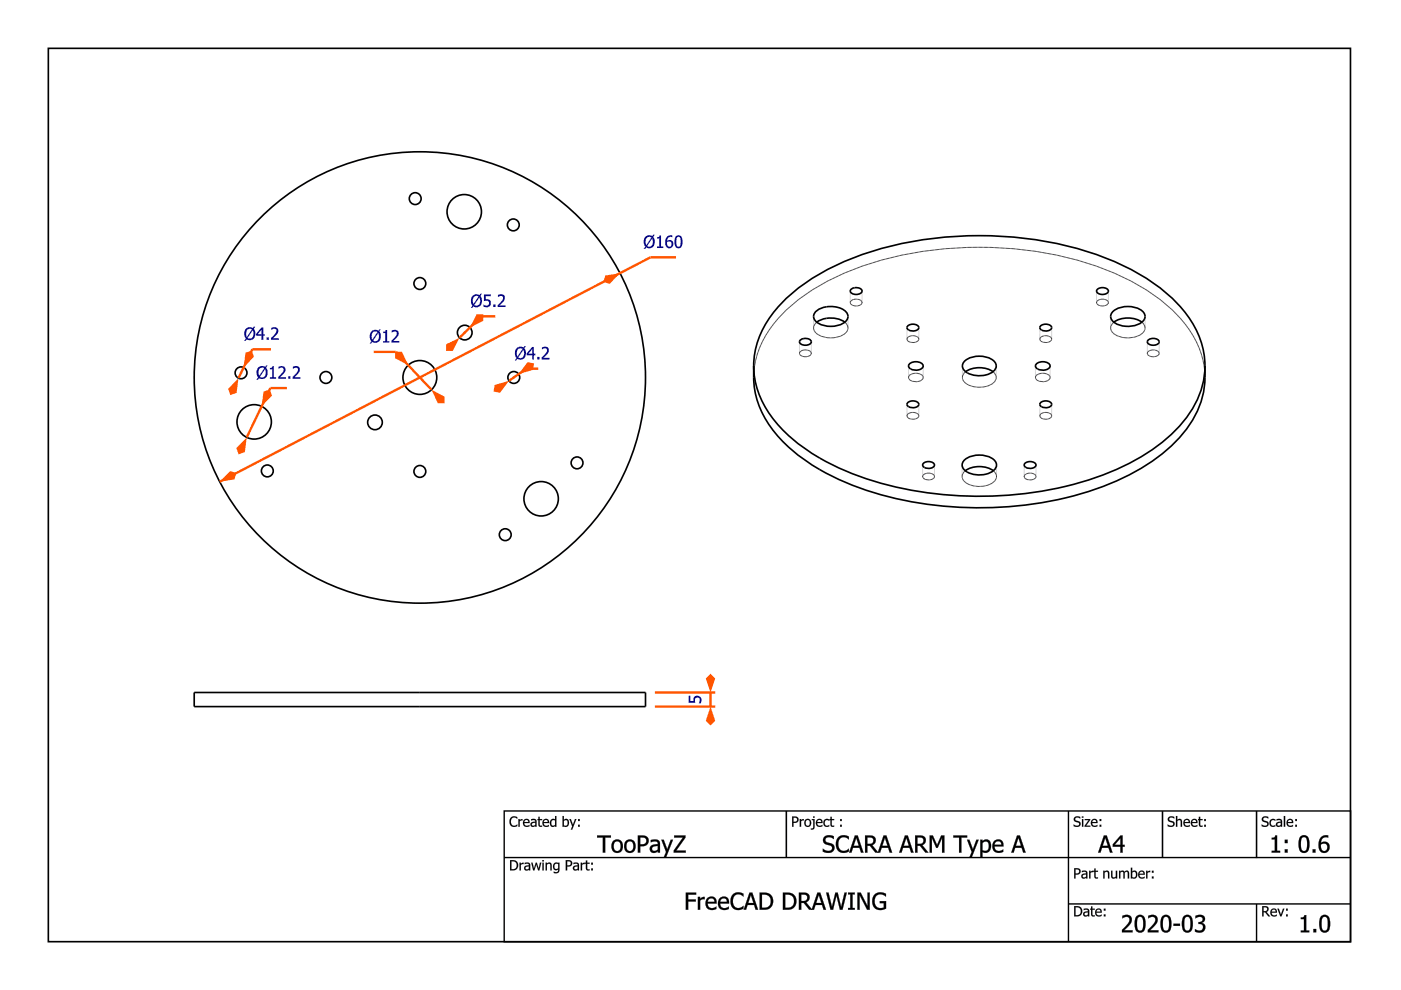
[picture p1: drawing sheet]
<svg xmlns="http://www.w3.org/2000/svg" width="297mm" height="210mm" viewBox="0 0 297 210" stroke-linecap="round" stroke-linejoin="round" font-family="sans-serif">
<path d="M106.9 171.9h179.5v27.8h-179.5zM226.5 171.9v27.8M106.9 181.8h179.5M226.5 191.7h59.9M266.4 191.7v8" fill="none" stroke="#000" stroke-width=".3"/>
<path d="M166.7 171.9v10M246.5 172v9.9M266.4 171.9v10" fill="none" stroke="#000" stroke-width=".33"/>
<g fill="#000">
<path d="M108.3 173.4l.3-.2 .6-.1 .5 .2v.3a.81 .81 0 0 0-1.1-.1 .81 .81 0 0 0-.2 1.1 .76 .76 0 0 0 1.3 .2v.3a1.11 1.11 0 0 1-1.5-.1 1.11 1.11 0 0 1 0-1.5zM109.9 173.7h.3v.2l.6-.2v.3l-.6 .1v1.2h-.3zM111.1 173.8a.7 .7 0 0 1 .9-.1 .7 .7 0 0 1 .3 .8h-1.1a.64 .64 0 0 0 .4 .5 .64 .64 0 0 0 .7-.1v.3a.9 .9 0 0 1-1.2-.2 .9 .9 0 0 1 0-1.2zM111.3 174l-.1 .3h.8l-.2-.4zM112.8 174.6a.36 .36 0 0 0 .2 .5 .36 .36 0 0 0 .5-.2v-.5zM112.6 173.7l.2-.1a.64 .64 0 0 1 1 .6v1.1h-.3v-.2a.56 .56 0 0 1-1-.1 .56 .56 0 0 1 .6-.7l.4-.1-.1-.2h-.8zM114.1 173.2h.3v.5h.5v.2h-.5l.1 1.1h.4a.38 .38 0 0 1-.3 .3 .38 .38 0 0 1-.4-.3l-.1-1.1h-.1v-.2h.1zM115.2 173.8a.7 .7 0 0 1 .9-.1 .7 .7 0 0 1 .3 .8h-1.1a.64 .64 0 0 0 .4 .5 .64 .64 0 0 0 .7-.1v.3a.9 .9 0 0 1-1.2-.2 .9 .9 0 0 1 0-1.2zM115.4 174l-.1 .3h.8l-.2-.4zM116.8 173.8a.68 .68 0 0 1 .9-.1v-.7h.3v2.3h-.3v-.2a.69 .69 0 0 1-.9 .1 .69 .69 0 0 1-.2-.9zM117 174a.56 .56 0 0 0-.1 .8 .56 .56 0 0 0 .7 .2l.1-1-.4-.1zM119.5 174.1v.9a.59 .59 0 0 0 .9-.4 .59 .59 0 0 0-.5-.7zM119.3 173h.2v.8a.64 .64 0 0 1 .8-.1 .64 .64 0 0 1 .3 .7 .72 .72 0 0 1-.2 .8 .72 .72 0 0 1-.9 0l-.2 .1zM120.7 173.7h.3l.5 1.2 .4-1.2h.3l-.9 2.2h-.3l.3-.7zM122.6 173.7h.3v.4h-.3zM122.6 174.9h.3v.4h-.3z"/>
<path d="M108.3 173.4a1.15 1.15 0 0 1 1.4-.1v.3l-.7-.3-.5 .3a.85 .85 0 0 0-.1 1 .85 .85 0 0 0 .9 .4l.4-.2v.4l-.3 .1a1.1 1.1 0 0 1-1.3-.4 1.1 1.1 0 0 1 .1-1.4zM108.3 173.4a1.1 1.1 0 0 0-.2 1.5 1.1 1.1 0 0 0 1.5 .3l.1-.4-.3 .2a.73 .73 0 0 1-.9-.1 .86 .86 0 0 1-.1-1.1 .86 .86 0 0 1 1-.4l.3 .2v-.3l-.3-.2h-.6zM109.9 173.6h.3v.3l.6-.2v.3l-.6 .1v1.2h-.3zM109.9 173.7v1.6h.3v-1.2l.6-.1v-.3l-.6 .2v-.2zM111.1 173.8a.7 .7 0 0 1 .9-.1 .7 .7 0 0 1 .3 .8h-1.1a.66 .66 0 0 0 1.1 .4v.3a.91 .91 0 0 1-1.2-.2 .91 .91 0 0 1 0-1.2zM111.1 173.9a.85 .85 0 0 0-.1 1 .85 .85 0 0 0 1 .4l.3-.1v-.3l-.3 .1a.56 .56 0 0 1-.6 0 .56 .56 0 0 1-.2-.5h1.1a.68 .68 0 0 0-.3-.8 .68 .68 0 0 0-.9 .2zM111.3 174l-.1 .3h.8l-.2-.4zM111.3 174l.5-.1 .2 .4h-.9zM112.8 174.6a.35 .35 0 0 0 .2 .5 .35 .35 0 0 0 .5-.2v-.5zM112.8 174.6l.7-.2v.5a.38 .38 0 0 1-.5 .2 .38 .38 0 0 1-.2-.5zM112.6 173.7l.2-.1a.66 .66 0 0 1 1 .6v1.1h-.3v-.2l-.2 .2a.53 .53 0 0 1-.8-.2 .53 .53 0 0 1 .3-.8l.7-.1a.5 .5 0 0 0-.4-.4 .5 .5 0 0 0-.5 .2zM112.6 173.7v.3l.7-.1 .2 .3a.68 .68 0 0 0-.8 .1 .68 .68 0 0 0-.1 .8v.1a.68 .68 0 0 0 .9-.1v.2h.3l-.2-1.5-.4-.2zM114.1 173.2h.3v.5l.5-.1v.3h-.5v.8a.33 .33 0 0 0 .2 .3 .33 .33 0 0 0 .3 0v.3a.56 .56 0 0 1-.8-.5v-.9h-.2v-.3l.2 .1zM114.1 173.2l.1 .5h-.2v.2h.2v.9a.53 .53 0 0 0 .7 .5v-.3l-.3 .1-.2-.2v-1h.5v-.2h-.5v-.5zM115.2 173.8a.7 .7 0 0 1 .9-.1 .7 .7 0 0 1 .3 .8h-1.1a.66 .66 0 0 0 1.1 .4v.3a.91 .91 0 0 1-1.2-.2 .91 .91 0 0 1 0-1.2zM115.2 173.9a.85 .85 0 0 0-.1 1 .85 .85 0 0 0 1 .4l.3-.1v-.3l-.2 .1a.56 .56 0 0 1-.7 0 .56 .56 0 0 1-.2-.5h1.1a.68 .68 0 0 0-.3-.8 .68 .68 0 0 0-.9 .2zM115.4 174l-.1 .3h.8l-.2-.4zM115.4 174l.5-.1 .3 .4h-.9zM116.8 173.8a.67 .67 0 0 1 .9-.1v-.7h.3v2.3h-.3v-.2l-.6 .2-.4-.2a1.19 1.19 0 0 1 .1-1.3zM116.8 173.9a.81 .81 0 0 0-.2 .9 .81 .81 0 0 0 .8 .5l.3-.2v.2h.3v-2.3h-.3v.7a.67 .67 0 0 0-.9 .2zM117 174a.55 .55 0 0 0-.1 .7 .55 .55 0 0 0 .7 .3l.1-1-.4-.1zM117 174l.3-.2 .4 .1v1a.51 .51 0 0 1-.7 .1 .51 .51 0 0 1-.1-.7zM119.5 174.1l.1 .9a.57 .57 0 0 0 .8-.4 .57 .57 0 0 0-.5-.7zM119.5 174.1a.51 .51 0 0 1 .7-.1 .51 .51 0 0 1 .2 .7 .52 .52 0 0 1-.9 .3zM119.3 173h.3l-.1 .8a.65 .65 0 0 1 .9-.1 .65 .65 0 0 1 .3 .7 .72 .72 0 0 1-.3 .8 .72 .72 0 0 1-.9 0l-.2 .1zM119.3 173v2.3l.2-.1a.75 .75 0 0 0 1-.1 .75 .75 0 0 0 .1-.9 .6 .6 0 0 0-.4-.5 .6 .6 0 0 0-.7 .2v-.9zM120.7 173.6h.3l.5 1.3 .4-1.3h.3l-.9 2.3h-.3l.3-.7zM120.7 173.7l.6 1.5-.3 .7h.3l.9-2.2h-.3l-.4 1.2-.5-1.2zM122.6 173.6h.3v.5h-.3zM122.6 173.7v.4h.3v-.4zM122.6 174.9h.3v.4h-.3zM122.6 174.9v.4h.3v-.4z"/>
<path d="M167.9 173.1h.6a.73 .73 0 0 1 .8 .9 .73 .73 0 0 1-1.1 .5v.8h-.3zM168.2 173.4v.8a.51 .51 0 0 0 .8-.4 .51 .51 0 0 0-.8-.4zM169.6 173.7h.2v.2l.6-.2v.3l-.6 .1v1.2h-.2zM170.7 173.8a.79 .79 0 0 1 1.1 .1 .79 .79 0 0 1 0 1.1 .79 .79 0 0 1-1.1 .1l-.2-.6zM170.9 174a.58 .58 0 0 0-.1 .8 .58 .58 0 0 0 .8 .1 .58 .58 0 0 0 .1-.7 .58 .58 0 0 0-.8-.2zM172.1 173.7h.6v1.6a.59 .59 0 0 1-.8 .6v-.3h.4l.1-.2v-1.5h-.3zM172.4 173.1h.3v.3h-.3zM173.2 173.8a.7 .7 0 0 1 .9-.1 .7 .7 0 0 1 .3 .8h-1.1a.64 .64 0 0 0 .4 .5 .64 .64 0 0 0 .7-.1v.3a.9 .9 0 0 1-1.2-.2 .9 .9 0 0 1 0-1.2zM173.4 174l-.1 .3h.8l-.2-.4zM174.8 173.8a.87 .87 0 0 1 1-.1v.4a.59 .59 0 0 0-.8 0 .59 .59 0 0 0 0 .8 .59 .59 0 0 0 .8 0v.3a.85 .85 0 0 1-1.1-.2 .85 .85 0 0 1 .1-1.2zM176.1 173.2h.2v.5h.6v.2h-.6l.1 1.1h.5a.38 .38 0 0 1-.4 .3 .38 .38 0 0 1-.4-.3v-1.1h-.2v-.2h.2zM178.1 173.7h.4v.4h-.4zM178.1 174.9h.4v.4h-.4z"/>
<path d="M167.9 173.1l1.2 .2a.65 .65 0 0 1 0 1l-.4 .2h-.5v.8h-.3zM167.9 173.1v2.2h.3v-.8l.9-.3a.66 .66 0 0 0 .1-.8 .66 .66 0 0 0-.7-.3zM168.2 173.4v.8l.7-.1 .1-.3-.1-.4zM168.2 173.3a.53 .53 0 0 1 .8 .5 .53 .53 0 0 1-.8 .4zM169.6 173.6h.3l-.1 .3 .6-.2v.3l-.6 .1 .1 1.2h-.3zM169.6 173.7v1.6h.2v-1.2l.6-.1v-.3l-.6 .2v-.2zM170.7 173.8a.8 .8 0 0 1 1.1 .1 .8 .8 0 0 1 0 1.1 .8 .8 0 0 1-1.1 .1l-.2-.6zM170.7 173.8a.8 .8 0 0 0 0 1.3 .8 .8 0 0 0 1.2-.2 .79 .79 0 0 0-.1-1 .79 .79 0 0 0-1.1-.1zM170.9 174a.56 .56 0 0 0-.1 .8 .56 .56 0 0 0 .8 .1 .56 .56 0 0 0 .1-.7 .56 .56 0 0 0-.8-.2zM170.9 174a.6 .6 0 0 1 .9 .2 .6 .6 0 0 1-.3 .9 .63 .63 0 0 1-.7-.4 .63 .63 0 0 1 .1-.7zM172.1 173.6h.6v1.7a.61 .61 0 0 1-.8 .6v-.3a.37 .37 0 0 0 .5-.4v-1.3h-.3zM172.1 173.7v.2h.3v1.4l-.1 .3h-.4l.1 .3a.52 .52 0 0 0 .7-.6v-1.6zM172.4 173.1h.3v.3h-.3zM172.4 173.1v.3h.3v-.3zM173.2 173.8a.7 .7 0 0 1 .9-.1 .7 .7 0 0 1 .3 .8h-1.1a.66 .66 0 0 0 1.1 .4v.3a.91 .91 0 0 1-1.2-.2 .91 .91 0 0 1 0-1.2zM173.2 173.9a.85 .85 0 0 0-.1 1 .85 .85 0 0 0 1 .4l.3-.1v-.3l-.3 .1a.56 .56 0 0 1-.6 0 .56 .56 0 0 1-.2-.5h1.1a.68 .68 0 0 0-.3-.8 .68 .68 0 0 0-.9 .2zM173.4 174l-.1 .3h.8l-.2-.4zM173.4 174l.5-.1 .2 .4h-.9zM174.8 173.8a.88 .88 0 0 1 1-.1v.4a.58 .58 0 0 0-.8 0 .58 .58 0 0 0 0 .8 .58 .58 0 0 0 .8 0v.3l-.2 .1a.85 .85 0 0 1-1-.4 .85 .85 0 0 1 .2-1.1zM174.8 173.9a.84 .84 0 0 0-.1 1.1 .84 .84 0 0 0 1.1 .2v-.3a.6 .6 0 0 1-1-.3 .6 .6 0 0 1 .7-.7l.3 .2v-.3a.85 .85 0 0 0-1 .1zM176.1 173.2h.3l-.1 .5 .6-.1v.3h-.6l.1 .8a.33 .33 0 0 0 .1 .3 .33 .33 0 0 0 .4 0v.3a.56 .56 0 0 1-.8-.5v-.9h-.2v-.3l.2 .1zM176.1 173.2v.5h-.2v.2h.2v.9a.53 .53 0 0 0 .7 .5l.1-.3-.4 .1-.2-.2v-1h.6v-.2h-.6v-.5zM178.1 173.6h.4v.5h-.4zM178.1 173.7v.4h.4v-.4zM178.1 174.9h.4v.4h-.4zM178.1 174.9v.4h.4v-.4z"/>
<path d="M227.9 173.3l.8-.2 .3 .1v.4a.59 .59 0 0 0-.6-.3 .59 .59 0 0 0-.4 .5l.2 .2a.72 .72 0 0 1 .9 .9 .72 .72 0 0 1-1.2 .4l-.3-.1v-.4a.64 .64 0 0 0 .7 .3 .64 .64 0 0 0 .5-.5l-.8-.3a.58 .58 0 0 1-.1-1zM229.4 173.7h.3v1.6h-.3zM229.4 173.1h.3v.3h-.3zM230 173.7h1.1l-.8 1.4h.9v.2h-1.2l.8-1.4h-.8zM231.5 173.8a.7 .7 0 0 1 .9-.1 .7 .7 0 0 1 .3 .8h-1.1a.64 .64 0 0 0 .4 .5 .64 .64 0 0 0 .7-.1v.3a.9 .9 0 0 1-1.2-.2 .9 .9 0 0 1 0-1.2zM231.7 174l-.1 .3h.8l-.2-.4zM233.1 173.7h.4v.4h-.4zM233.1 174.9h.4v.4h-.4z"/>
<path d="M227.8 173.2l.4-.1a.55 .55 0 0 1 .6 0 .55 .55 0 0 1 .2 .5 .56 .56 0 0 0-.6-.3 .56 .56 0 0 0-.4 .5l.2 .2a.71 .71 0 0 1 .9 .7 .71 .71 0 0 1-1 .6l-.5-.1 .1-.4a.7 .7 0 0 0 1.1-.1l-.1-.3-.7-.1a.59 .59 0 0 1-.2-1.1zM227.9 173.3a.61 .61 0 0 0-.1 .8l.7 .3a.35 .35 0 0 1 .3 .3 .35 .35 0 0 1-.3 .4h-.3l-.6-.3v.3a1.23 1.23 0 0 0 1.3 0 .61 .61 0 0 0-.2-1h-.1a.46 .46 0 0 1-.6-.5 .46 .46 0 0 1 .7-.2l.3 .2v-.4l-.3-.1zM229.4 173.6h.3v1.7h-.3zM229.4 173.7v1.6h.3v-1.6zM229.4 173.1h.3v.3h-.3zM229.4 173.1v.3h.3v-.3zM230 173.6h1.2v.3l-.9 1.2 .9-.1v.3h-1.3v-.2l.9-1.2h-.8zM230 173.7v.2h.8l-.8 1.2v.2h1.2v-.2h-.9l.8-1.4zM231.5 173.8a.7 .7 0 0 1 .9-.1 .7 .7 0 0 1 .3 .8h-1.1a.66 .66 0 0 0 1.1 .4v.3a.91 .91 0 0 1-1.2-.2 .91 .91 0 0 1 0-1.2zM231.5 173.9a.85 .85 0 0 0-.1 1 .85 .85 0 0 0 1 .4l.3-.1v-.3l-.3 .1a.56 .56 0 0 1-.6 0 .56 .56 0 0 1-.2-.5h1.1a.68 .68 0 0 0-.3-.8 .68 .68 0 0 0-.9 .2zM231.7 174l-.1 .3h.8l-.2-.4zM231.7 174l.5-.1 .2 .4h-.9zM233.1 173.6h.4v.5h-.4zM233.1 173.7v.4h.4v-.4zM233.1 174.9h.4v.4h-.4zM233.1 174.9v.4h.4v-.4z"/>
<path d="M247.8 173.3l.9-.2 .3 .1v.4a.59 .59 0 0 0-.6-.3 .59 .59 0 0 0-.5 .5l.3 .2a.72 .72 0 0 1 .8 .9 .72 .72 0 0 1-1.1 .4l-.3-.1v-.4a.64 .64 0 0 0 .6 .3 .64 .64 0 0 0 .5-.5l-.7-.3a.58 .58 0 0 1-.2-1zM249.3 173h.3v.8a.56 .56 0 0 1 .7-.2 .56 .56 0 0 1 .3 .6v1.1h-.3v-1a.38 .38 0 0 0-.3-.5 .38 .38 0 0 0-.4 .3v1.2h-.3zM251.1 173.8a.7 .7 0 0 1 .9-.1 .7 .7 0 0 1 .3 .8h-1.1a.64 .64 0 0 0 .4 .5 .64 .64 0 0 0 .7-.1v.3a.9 .9 0 0 1-1.2-.2 .9 .9 0 0 1 0-1.2zM251.3 174l-.1 .3h.8l-.2-.4zM252.7 173.8a.7 .7 0 0 1 .9-.1 .7 .7 0 0 1 .3 .8h-1.1a.64 .64 0 0 0 .4 .5 .64 .64 0 0 0 .7-.1v.3a.9 .9 0 0 1-1.2-.2 .9 .9 0 0 1 0-1.2zM252.9 174l-.1 .3h.8l-.2-.4zM254.2 173.2h.3v.5h.5v.2h-.5v1.1h.5a.38 .38 0 0 1-.4 .3 .38 .38 0 0 1-.4-.3v-1.1h-.2v-.2h.2zM255.3 173.7h.4v.4h-.4zM255.3 174.9h.4v.4h-.4z"/>
<path d="M247.8 173.2l.3-.1a.55 .55 0 0 1 .6 0 .55 .55 0 0 1 .3 .5h-.1a.56 .56 0 0 0-.5-.3 .56 .56 0 0 0-.5 .5l.3 .2a.71 .71 0 0 1 .9 .7 .71 .71 0 0 1-1 .6l-.5-.1v-.4a.7 .7 0 0 0 1.1-.1l-.1-.3-.6-.1a.59 .59 0 0 1-.2-1.1zM247.8 173.3a.61 .61 0 0 0-.1 .8l.8 .3a.35 .35 0 0 1 .3 .3 .35 .35 0 0 1-.3 .4h-.4l-.5-.3v.3a1.23 1.23 0 0 0 1.3 0 .61 .61 0 0 0-.3-1h-.1a.46 .46 0 0 1-.6-.5 .46 .46 0 0 1 .8-.2l.3 .2v-.4l-.3-.1zM249.3 173h.3v.8a.56 .56 0 0 1 .7-.2 .56 .56 0 0 1 .3 .6v1.1h-.3v-1.3l-.3-.1-.4 .2v1.2h-.3zM249.3 173v2.3h.3v-1.2a.41 .41 0 0 1 .5-.3 .41 .41 0 0 1 .3 .6l-.1 .9h.3v-1.1a.55 .55 0 0 0-.4-.5 .55 .55 0 0 0-.6 .2v-.9zM251.1 173.8a.7 .7 0 0 1 .9-.1 .7 .7 0 0 1 .3 .8h-1.1a.66 .66 0 0 0 1.1 .4v.3a.91 .91 0 0 1-1.2-.2 .91 .91 0 0 1 0-1.2zM251.1 173.9a.85 .85 0 0 0-.1 1 .85 .85 0 0 0 1 .4l.3-.1v-.3l-.3 .1a.56 .56 0 0 1-.6 0 .56 .56 0 0 1-.2-.5h1.1a.68 .68 0 0 0-.3-.8 .68 .68 0 0 0-.9 .2zM251.3 174l-.1 .3h.8l-.2-.4zM251.3 174l.5-.1 .2 .4h-.8zM252.7 173.8a.7 .7 0 0 1 .9-.1 .7 .7 0 0 1 .3 .8h-1.1a.66 .66 0 0 0 1.1 .4v.3a.91 .91 0 0 1-1.2-.2 .91 .91 0 0 1 0-1.2zM252.7 173.9a.85 .85 0 0 0-.1 1 .85 .85 0 0 0 1 .4l.3-.1v-.3l-.3 .1a.56 .56 0 0 1-.6 0 .56 .56 0 0 1-.2-.5h1.1a.68 .68 0 0 0-.4-.8 .68 .68 0 0 0-.8 .2zM252.9 174l-.1 .3h.8l-.2-.4zM252.9 174l.5-.1 .2 .4h-.9zM254.2 173.2h.3v.5l.5-.1v.3h-.5v.8a.33 .33 0 0 0 .1 .3 .33 .33 0 0 0 .4 0v.3a.56 .56 0 0 1-.8-.5v-.9h-.2v-.3l.2 .1zM254.2 173.2v.5h-.2v.2h.2v.9a.53 .53 0 0 0 .8 .5v-.3l-.4 .1-.1-.2v-1h.5v-.2h-.5v-.5zM255.3 173.6h.4v.5h-.4zM255.3 173.7v.4h.4v-.4zM255.3 174.9h.4v.4h-.4zM255.3 174.9v.4h.4v-.4z"/>
<path d="M267.7 173.3l.9-.2 .3 .1v.4a.59 .59 0 0 0-.6-.3 .59 .59 0 0 0-.5 .5l.3 .2a.72 .72 0 0 1 .9 .9 .72 .72 0 0 1-1.2 .4l-.3-.1v-.4a.64 .64 0 0 0 .7 .3 .64 .64 0 0 0 .5-.5l-.8-.3a.58 .58 0 0 1-.2-1zM269.4 173.8a.87 .87 0 0 1 1-.1v.4a.59 .59 0 0 0-.8 0 .59 .59 0 0 0 0 .8 .59 .59 0 0 0 .8 0v.3a.85 .85 0 0 1-1.2-.2 .85 .85 0 0 1 .2-1.2zM270.9 174.6a.36 .36 0 0 0 .2 .5 .36 .36 0 0 0 .4-.2v-.5zM270.7 173.7l.2-.1a.64 .64 0 0 1 .9 .6v1.1h-.3v-.2a.56 .56 0 0 1-.9-.1 .56 .56 0 0 1 .5-.7l.4-.1v-.2h-.8zM272.2 173h.3v2.3h-.3zM273 173.8a.7 .7 0 0 1 .8-.1 .7 .7 0 0 1 .4 .8h-1.2a.64 .64 0 0 0 .5 .5 .64 .64 0 0 0 .6-.1v.3a.9 .9 0 0 1-1.1-.2 .9 .9 0 0 1 0-1.2zM273.2 174l-.2 .3h.9l-.2-.4zM274.6 173.7h.4v.4h-.4zM274.6 174.9h.4v.4h-.4z"/>
<path d="M267.7 173.2l.3-.1a.55 .55 0 0 1 .6 0 .55 .55 0 0 1 .3 .5 .56 .56 0 0 0-.6-.3 .56 .56 0 0 0-.4 .5l.2 .2a.71 .71 0 0 1 .9 .7 .71 .71 0 0 1-1 .6l-.5-.1v-.4a.7 .7 0 0 0 1.2-.1l-.2-.3-.6-.1a.59 .59 0 0 1-.2-1.1zM267.7 173.3a.61 .61 0 0 0 0 .8l.7 .3a.35 .35 0 0 1 .3 .3 .35 .35 0 0 1-.3 .4h-.4l-.5-.3v.3a1.23 1.23 0 0 0 1.3 0 .61 .61 0 0 0-.3-1h-.1a.46 .46 0 0 1-.6-.5 .46 .46 0 0 1 .8-.2l.3 .2v-.4l-.3-.1zM269.4 173.8a.88 .88 0 0 1 1-.1v.4a.58 .58 0 0 0-.8 0 .58 .58 0 0 0 0 .8 .58 .58 0 0 0 .8 0v.3l-.2 .1a.85 .85 0 0 1-1-.4 .85 .85 0 0 1 .2-1.1zM269.4 173.9a.84 .84 0 0 0-.1 1.1 .84 .84 0 0 0 1.1 .2v-.3a.6 .6 0 0 1-1-.3 .6 .6 0 0 1 .7-.7l.3 .2v-.3a.85 .85 0 0 0-1 .1zM270.9 174.6a.35 .35 0 0 0 .2 .5 .35 .35 0 0 0 .4-.2v-.5zM270.9 174.6l.7-.2v.5a.38 .38 0 0 1-.5 .2 .38 .38 0 0 1-.2-.5zM270.6 173.7l.3-.1a.66 .66 0 0 1 .9 .6v1.1h-.3v-.2l-.1 .2a.53 .53 0 0 1-.8-.2 .53 .53 0 0 1 .2-.8l.7-.1a.5 .5 0 0 0-.3-.4 .5 .5 0 0 0-.5 .2zM270.7 173.7v.3l.7-.1 .2 .3a.68 .68 0 0 0-.8 .1 .68 .68 0 0 0-.2 .8l.1 .1a.68 .68 0 0 0 .9-.1l-.1 .2h.3l-.1-1.5-.4-.2zM272.2 173h.3v2.3h-.3zM272.2 173v2.3h.3v-2.3zM273 173.8a.7 .7 0 0 1 .9-.1 .7 .7 0 0 1 .3 .8h-1.2a.66 .66 0 0 0 1.1 .4l.1 .3a.91 .91 0 0 1-1.2-.2 .91 .91 0 0 1 0-1.2zM273 173.9a.85 .85 0 0 0-.1 1 .85 .85 0 0 0 1 .4l.2-.1v-.3l-.2 .1a.56 .56 0 0 1-.6 0 .56 .56 0 0 1-.3-.5h1.2a.68 .68 0 0 0-.4-.8 .68 .68 0 0 0-.8 .2zM273.2 174l-.2 .3h.9l-.2-.4zM273.2 174l.5-.1 .2 .4h-.9zM274.6 173.6h.4v.5h-.4zM274.6 173.7v.4h.4v-.4zM274.6 174.9h.4v.4h-.4zM274.6 174.9v.4h.4v-.4z"/>
<path d="M108.1 182.4a1.53 1.53 0 0 1 1.6 .4 1.11 1.11 0 0 1 0 1.2 1.11 1.11 0 0 1-1.1 .5h-.5zM108.4 182.6v1.7a.88 .88 0 0 0 1.2-.8 .88 .88 0 0 0-1.2-.9zM110.2 182.9h.2v.3l.6-.3v.3l-.6 .2v1.1h-.2zM111.5 183.9a.36 .36 0 0 0 .2 .5 .36 .36 0 0 0 .4-.3v-.4zM111.2 182.9h.3a.64 .64 0 0 1 .9 .5v1.1h-.3v-.1a.56 .56 0 0 1-.9-.1 .56 .56 0 0 1 .5-.8h.4v-.3h-.9zM112.6 182.9h.3l.3 1.3 .4-1.3h.2l.4 1.3 .3-1.3h.3l-.5 1.6h-.2l-.4-1.2-.4 1.2h-.3zM115 182.9h.3v1.6h-.3zM115 182.4h.3v.2h-.3zM115.7 182.9h.3v.2a.56 .56 0 0 1 .6-.2 .56 .56 0 0 1 .4 .6v1h-.3v-1a.38 .38 0 0 0-.3-.4 .38 .38 0 0 0-.4 .2v1.2h-.3zM117.7 183.3a.54 .54 0 0 0-.1 .8 .54 .54 0 0 0 .7 0v-.9l-.3-.1zM117.5 183.1a.68 .68 0 0 1 .8-.1l.3-.1v1.5a.81 .81 0 0 1-1.2 .7v-.3a.58 .58 0 0 0 .6 .1 .58 .58 0 0 0 .3-.6 .71 .71 0 0 1-.9 0 .71 .71 0 0 1-.1-.9zM120 182.4h.5a.73 .73 0 0 1 .8 .8 .73 .73 0 0 1-1.1 .5v.8h-.2zM120.2 182.6v.9a.51 .51 0 0 0 .8-.4 .51 .51 0 0 0-.8-.5zM121.8 183.9a.36 .36 0 0 0 .2 .5 .36 .36 0 0 0 .5-.3v-.4zM121.6 182.9h.2a.64 .64 0 0 1 1 .5v1.1h-.3v-.1a.56 .56 0 0 1-1-.1 .56 .56 0 0 1 .6-.8h.4l-.1-.3h-.8zM123.1 182.9h.3v.3l.6-.3v.3l-.6 .2v1.1h-.3zM124.2 182.4h.3v.5h.5v.2h-.5v1.1l.5 .1a.38 .38 0 0 1-.4 .3 .38 .38 0 0 1-.3-.3l-.1-1.2h-.2v-.2h.2zM125.3 182.9h.4v.4h-.4zM125.3 184.1h.4v.4h-.4z"/>
<path d="M108.1 182.4a1.46 1.46 0 0 1 1.7 .5 1.11 1.11 0 0 1-.1 1.2 1.11 1.11 0 0 1-1.1 .5h-.5zM108.1 182.4v2.1l1.3-.1a1.19 1.19 0 0 0 0-1.9zM108.4 182.6v1.7a.86 .86 0 0 0 1.1-.8 .86 .86 0 0 0-1.1-.9zM108.4 182.6l.8 .1a.94 .94 0 0 1 .1 1.5l-.9 .1zM110.1 182.9h.3v.3l.6-.3v.3l-.6 .2v1.2h-.3zM110.2 182.9v1.6h.2v-1.1l.6-.2v-.3l-.6 .3v-.3zM111.5 183.9a.35 .35 0 0 0 .2 .5 .35 .35 0 0 0 .4-.3v-.4zM111.5 183.8l.7-.1v.4a.38 .38 0 0 1-.5 .2 .38 .38 0 0 1-.2-.5zM111.2 182.9h.3a.66 .66 0 0 1 .9 .5v1.2h-.3v-.2l-.2 .1a.53 .53 0 0 1-.7-.2 .53 .53 0 0 1 .2-.7l.7-.1a.5 .5 0 0 0-.3-.4 .5 .5 0 0 0-.6 .1zM111.2 182.9v.3l.8-.1 .2 .4a.68 .68 0 0 0-.8 .1 .68 .68 0 0 0-.2 .8h.1a.68 .68 0 0 0 .9-.1l-.1 .2h.3l-.1-1.4-.4-.2zM112.6 182.9h.3l.3 1.3 .4-1.3h.2l.4 1.3 .3-1.3h.3l-.4 1.7h-.3l-.4-1.3-.4 1.3h-.3zM112.6 182.9l.4 1.6h.3l.4-1.3 .4 1.3h.2l.5-1.6h-.3l-.3 1.3-.4-1.3h-.2l-.4 1.3-.3-1.3zM115 182.9h.3v1.7h-.3zM115 182.9v1.6h.3v-1.6zM115 182.3h.3v.4h-.3zM115 182.4v.2h.3v-.2zM115.7 182.9h.3v.2a.56 .56 0 0 1 .6-.2 .56 .56 0 0 1 .4 .6v1.1h-.3l-.1-1.4-.2-.1-.4 .2v1.3h-.3zM115.7 182.9v1.6h.3l-.1-1.2a.41 .41 0 0 1 .6-.2 .41 .41 0 0 1 .2 .5v.9h.3v-1a.55 .55 0 0 0-.4-.6 .55 .55 0 0 0-.7 .2l.1-.2zM117.7 183.3a.53 .53 0 0 0-.1 .7 .53 .53 0 0 0 .7 .1v-.9l-.3-.1zM117.6 183.3l.4-.2 .4 .1v.9a.54 .54 0 0 1-.8 0 .54 .54 0 0 1 0-.7zM117.4 183.1a.67 .67 0 0 1 .9-.1l.3-.1v1.5a.86 .86 0 0 1-1.2 .7v-.3l.5 .1 .4-.1v-.5a.69 .69 0 0 1-.9 .1 .69 .69 0 0 1-.2-.9zM117.5 183.1a.76 .76 0 0 0-.2 1 .76 .76 0 0 0 .9 .3l.2-.1a.55 .55 0 0 1-.3 .6 .55 .55 0 0 1-.7-.1v.3a.8 .8 0 0 0 1.2-.7v-1.5l-.3 .1a.67 .67 0 0 0-.8 .1zM119.9 182.4l1.2 .1a.65 .65 0 0 1 0 1l-.4 .2h-.5l.1 .9h-.4zM120 182.4v2.1h.2v-.8l.9-.2a.66 .66 0 0 0 .1-.8 .66 .66 0 0 0-.7-.3zM120.2 182.6v.9l.7-.1 .1-.4-.1-.3zM120.2 182.6a.53 .53 0 0 1 .8 .4 .53 .53 0 0 1-.8 .5zM121.8 183.9a.35 .35 0 0 0 .2 .5 .35 .35 0 0 0 .5-.3v-.4zM121.8 183.8l.7-.1v.4a.38 .38 0 0 1-.5 .2 .38 .38 0 0 1-.2-.5zM121.6 182.9h.2a.66 .66 0 0 1 1 .5v1.2h-.3v-.2l-.2 .1a.53 .53 0 0 1-.8-.2 .53 .53 0 0 1 .3-.7l.7-.1a.5 .5 0 0 0-.4-.4 .5 .5 0 0 0-.5 .1zM121.6 182.9v.3l.7-.1 .2 .4a.68 .68 0 0 0-.8 .1 .68 .68 0 0 0-.1 .8 .68 .68 0 0 0 .9-.1v.2h.3l-.2-1.4-.4-.2zM123.1 182.9h.3v.3l.6-.3v.3l-.6 .2v1.2h-.3zM123.1 182.9v1.6h.3v-1.1l.6-.2v-.3l-.6 .3v-.3zM124.2 182.4h.3v.5h.5v.3l-.5-.1v.8a.33 .33 0 0 0 .1 .4 .33 .33 0 0 0 .4 0v.2a.56 .56 0 0 1-.8-.5v-.9l-.2 .1v-.3h.2zM124.2 182.4v.5h-.2v.2h.2v.9a.53 .53 0 0 0 .8 .5v-.2h-.3l-.2-.1v-1.1h.5v-.2h-.5v-.5zM125.3 182.9h.4v.4h-.4zM125.3 182.9v.4h.4v-.4zM125.3 184.1h.4v.5h-.4zM125.3 184.1v.4h.4v-.4z"/>
<path d="M126.6 177.1h2.9v.5h-1.2v3.2h-.5v-3.2h-1.2zM126.6 177.1v.5h1.2v3.2h.5v-3.2h1.2v-.5zM130 178.3a1.29 1.29 0 0 1 1.6-.1 1.29 1.29 0 0 1 .5 1.5 1.27 1.27 0 0 1-1.6 1.1 1.27 1.27 0 0 1-.9-1.7zM130 178.4a1.43 1.43 0 0 0-.3 1.6 1.43 1.43 0 0 0 1.5 .8 1.47 1.47 0 0 0 .8-1.5 1.47 1.47 0 0 0-1.1-1.3zM130.3 178.6a1.16 1.16 0 0 0 .6 1.8 1.08 1.08 0 0 0 .7-1 1.08 1.08 0 0 0-.7-1zM130.3 178.6a.79 .79 0 0 1 1-.1 .79 .79 0 0 1 .3 .9 .81 .81 0 0 1-.7 1.1 .81 .81 0 0 1-.8-1.1zM132.6 178.3a1.29 1.29 0 0 1 1.7-.1 1.29 1.29 0 0 1 .5 1.5 1.27 1.27 0 0 1-1.6 1.1 1.27 1.27 0 0 1-.9-1.7zM132.7 178.4a1.43 1.43 0 0 0-.3 1.6 1.43 1.43 0 0 0 1.5 .8 1.47 1.47 0 0 0 .8-1.5 1.47 1.47 0 0 0-1.2-1.3zM133 178.6a1.16 1.16 0 0 0 .5 1.8 1.08 1.08 0 0 0 .8-1 1.08 1.08 0 0 0-.8-1zM133 178.6a.79 .79 0 0 1 1-.1 .79 .79 0 0 1 .3 .9 .81 .81 0 0 1-.8 1.1 .81 .81 0 0 1-.7-1.1zM135.2 177.1h1.3l.6 .3a1.06 1.06 0 0 1 .3 1.5 1.54 1.54 0 0 1-1.7 .5l.1 1.4h-.6zM135.2 177.1v3.7h.5v-1.4a1.96 1.96 0 0 0 1.5-.4 1.13 1.13 0 0 0 .2-1.3 1.13 1.13 0 0 0-1.2-.5zM135.7 177.6v1.4l1.1-.2a.78 .78 0 0 0 0-1.1zM135.7 177.5a.93 .93 0 0 1 1.3 .9 1.01 1.01 0 0 1-1.3 .6zM138.4 179.7a.54 .54 0 0 0 .1 .7 .54 .54 0 0 0 .8-.2l.2-.1v-.8l-.8 .2zM138.3 179.6l1.2-.3v.8a.72 .72 0 0 1-.7 .3 .72 .72 0 0 1-.6-.4zM138 178.1l.7-.1a.99 .99 0 0 1 1.3 .9v1.9h-.6l.1-.3-.4 .2a.89 .89 0 0 1-1.3-.3 .89 .89 0 0 1 .5-1.2l1.2-.2-.1-.2a1.14 1.14 0 0 0-1.4-.2zM138 178.1v.5l.6-.2 .7 .1 .2 .5h-.3a1.08 1.08 0 0 0-1.3 1.3l.1 .3a1.14 1.14 0 0 0 1.5-.2v.4h.4v-1.9l-.2-.6-.6-.3zM140.2 178h.5l.8 2.1 .7-2.1h.5l-1.5 3.8h-.5l.5-1.2zM140.2 178.1l1 2.5-.5 1.2h.5l1.5-3.7h-.5l-.7 2-.8-2zM142.9 177.1h2.5v.5l-2 2.7h2v.5h-2.6v-.5l2-2.7h-1.9zM142.9 177.1v.5h1.9l-1.9 2.7v.5h2.5v-.5l-2.1 .1 2-2.8v-.5z"/>
<path d="M126.6 177.1h2.9v.5h-1.2v3.2h-.5v-3.2h-1.2zM130 178.4a1.27 1.27 0 0 1 1.6-.2 1.27 1.27 0 0 1 .4 1.5 1.25 1.25 0 0 1-1.5 1.1 1.25 1.25 0 0 1-.8-1.7zM130.3 178.6a1.18 1.18 0 0 0 .6 1.9 1.1 1.1 0 0 0 .7-1.1 1.1 1.1 0 0 0-.7-1zM132.7 178.4a1.27 1.27 0 0 1 1.6-.2 1.27 1.27 0 0 1 .4 1.5 1.25 1.25 0 0 1-1.5 1.1 1.25 1.25 0 0 1-.8-1.7zM133 178.6a1.18 1.18 0 0 0 .5 1.9 1.1 1.1 0 0 0 .8-1.1 1.1 1.1 0 0 0-.8-1zM135.2 177.1h1a1.16 1.16 0 0 1 1.3 1.2 1.16 1.16 0 0 1-1.4 1.1h-.4v1.4h-.5zM135.7 177.6v1.4a.9 .9 0 0 0 1.3-.9 .97 .97 0 0 0-1.3-.5zM138.4 179.6a.57 .57 0 0 0 .1 .8 .57 .57 0 0 0 .8-.2l.2-.1v-.8zM138 178.1l.7-.1a.97 .97 0 0 1 1.2 .9v1.9h-.4v-.3a.93 .93 0 0 1-1.7-.1 .93 .93 0 0 1 1-1.4h.7a.71 .71 0 0 0-.5-.6 .71 .71 0 0 0-.7 .1l-.3 .1zM140.2 178.1h.5l.8 2 .7-2h.5l-1.5 3.7h-.5l.5-1.2zM142.9 177.1h2.4v.5l-1.9 2.7h2v.5h-2.5v-.5l1.9-2.7h-1.9z"/>
<path d="M145.4 189.3h2.2v.4h-1.7v1h1.6v.4h-1.6v1.8h-.5zM148 190.2h.4v.4l.5-.3 .5-.1v.5h-.4l-.6 .3v1.9h-.4zM149.9 190.5a1.16 1.16 0 0 1 1.5-.3 1.16 1.16 0 0 1 .5 1.4h-1.9a1.07 1.07 0 0 0 .8 .9 1.07 1.07 0 0 0 1.1-.3v.5a1.49 1.49 0 0 1-2-.2 1.49 1.49 0 0 1 0-2zM150.3 190.7l-.3 .5h1.5a.69 .69 0 0 0-.4-.7 .69 .69 0 0 0-.8 .2zM152.6 190.5a1.16 1.16 0 0 1 1.4-.3 1.16 1.16 0 0 1 .6 1.4h-1.9a1.07 1.07 0 0 0 .7 .9 1.07 1.07 0 0 0 1.1-.3v.5a1.49 1.49 0 0 1-2-.2 1.49 1.49 0 0 1 .1-2zM152.9 190.7l-.2 .5h1.4a.69 .69 0 0 0-.4-.7 .69 .69 0 0 0-.8 .2zM155.3 189.7a1.89 1.89 0 0 1 2.3-.2v.6a1.29 1.29 0 0 0-1.6-.4 1.29 1.29 0 0 0-.6 1.6 1.25 1.25 0 0 0 .8 1.2 1.25 1.25 0 0 0 1.4-.4v.5a1.78 1.78 0 0 1-2.1 0 1.78 1.78 0 0 1-.6-2.1zM158.9 189.3h.6l1.2 3.6h-.5l-.3-1h-1.4l-.3 1h-.5zM159.2 189.8l-.6 1.7h1.2zM161.1 189.3h.8a1.82 1.82 0 0 1 2 1.8 1.82 1.82 0 0 1-2 1.8h-.8zM161.5 189.7v2.8a1.46 1.46 0 0 0 1.9-1.4 1.46 1.46 0 0 0-1.9-1.4zM166 189.3h.8a1.82 1.82 0 0 1 2.1 1.8 1.82 1.82 0 0 1-2.1 1.8h-.8zM166.5 189.7v2.8a1.46 1.46 0 0 0 1.9-1.4 1.46 1.46 0 0 0-1.9-1.4zM169.4 189.3h.9a1.06 1.06 0 0 1 1.3 .7 1.06 1.06 0 0 1-.7 1.3l1.3 1.6h-.6l-1.2-1.5h-.5v1.5h-.5zM169.9 189.7v1.3a.88 .88 0 0 0 1.3-.7 .64 .64 0 0 0-.9-.6zM173.3 189.3h.6l1.2 3.6h-.5l-.3-1h-1.4l-.3 1h-.5zM173.6 189.8l-.6 1.7h1.2zM175.2 189.3h.5l.7 3 .7-3h.5l.7 3 .8-3h.4l-.9 3.6h-.5l-.8-3-.7 3h-.5zM179.8 189.3h1.4v.3h-.4v2.9h.4v.4h-1.4v-.4h.5v-2.9h-.5zM181.8 189.3h.7l1.4 2.8v-2.8h.5v3.6h-.6l-1.6-3.1v3.1h-.4zM185.4 189.7a2.09 2.09 0 0 1 2.4-.2v.6a1.42 1.42 0 0 0-1.8-.2 1.42 1.42 0 0 0-.5 1.8 1.29 1.29 0 0 0 1.9 .7v-.9h-.9v-.4h1.4v1.5a1.9 1.9 0 0 1-2.5-.1 1.9 1.9 0 0 1-.3-2.4z"/>
<path d="M145.4 189.2h2.2v.5h-1.7v1h1.6v.5l-1.6-.1v1.8h-.5zM145.4 189.3v3.6h.5v-1.8h1.6v-.4h-1.6v-1h1.7v-.4zM147.9 190.1h.6l-.1 .5 .5-.4h.5v.5h-.4l-.6 .3 .1 1.9h-.6zM148 190.2v2.7h.4v-2l.6-.3 .4 .1v-.5l-.5 .1-.5 .3v-.4zM149.9 190.5a1.17 1.17 0 0 1 1.5-.3 1.17 1.17 0 0 1 .5 1.4h-1.9a1.05 1.05 0 0 0 .8 .9 1.05 1.05 0 0 0 1.1-.3v.5a1.64 1.64 0 0 1-2.3-.6v-.9zM149.9 190.5a1.42 1.42 0 0 0-.2 1.8 1.42 1.42 0 0 0 1.8 .5l.4-.1v-.5l-.4 .2a.93 .93 0 0 1-1 .1 .93 .93 0 0 1-.5-1l1.9 .1a1.14 1.14 0 0 0-.5-1.4 1.14 1.14 0 0 0-1.5 .3zM150.3 190.7l-.3 .5h1.5a.67 .67 0 0 0-.4-.7 .67 .67 0 0 0-.8 .2zM150.3 190.7a.78 .78 0 0 1 1 0l.2 .5h-1.5zM152.6 190.5a1.17 1.17 0 0 1 1.4-.3 1.17 1.17 0 0 1 .6 1.4h-1.9a1.05 1.05 0 0 0 .7 .9 1.05 1.05 0 0 0 1.1-.3v.5a1.64 1.64 0 0 1-2.2-.6l-.1-.9zM152.6 190.5a1.42 1.42 0 0 0-.2 1.8 1.42 1.42 0 0 0 1.7 .5l.4-.1v-.5l-.4 .2a.93 .93 0 0 1-1 .1 .93 .93 0 0 1-.4-1l1.8 .1a1.14 1.14 0 0 0-.5-1.4 1.14 1.14 0 0 0-1.4 .3zM152.9 190.7l-.2 .5h1.4a.67 .67 0 0 0-.4-.7 .67 .67 0 0 0-.8 .2zM152.9 190.7a.78 .78 0 0 1 1.1 0l.2 .5h-1.5zM155.3 189.7a1.91 1.91 0 0 1 2.4-.2v.6l-.5-.3a1.19 1.19 0 0 0-1.5 .2 1.71 1.71 0 0 0 .6 2.5l.9-.1 .5-.4v.7l-.6 .1a1.69 1.69 0 0 1-1.8-.3 1.69 1.69 0 0 1-.4-1.7zM155.3 189.7a2 2 0 0 0 1 3.2l1.3-.3v-.5l-.3 .2a1.24 1.24 0 0 1-1.6-.1 1.58 1.58 0 0 1 .8-2.6l.5 .1 .6 .4v-.6l-.6-.2a1.72 1.72 0 0 0-1.7 .4zM158.9 189.2h.6l1.3 3.7h-.6l-.3-1h-1.4l-.3 1h-.5zM158.9 189.3l-1.2 3.6h.5l.3-1.1h1.4l.3 1.1h.5l-1.2-3.6zM159.2 189.8l-.6 1.7h1.2zM159.2 189.7l.6 1.8h-1.2zM161 189.2h.9a1.85 1.85 0 0 1 2.1 1.9 1.85 1.85 0 0 1-2.1 1.8h-.9zM161.1 189.3v3.6l1.3-.1 .8-.2a1.99 1.99 0 0 0 0-3.1l-.7-.2zM161.5 189.7v2.7a1.44 1.44 0 0 0 1.9-1.3 1.44 1.44 0 0 0-1.9-1.4zM161.5 189.6l1.4 .3a1.58 1.58 0 0 1 0 2.4l-.4 .1-1 .1zM166 189.2h.8a1.85 1.85 0 0 1 2.1 1.9 1.85 1.85 0 0 1-2.1 1.8h-.8zM166 189.3v3.6l1.3-.1 .8-.2a1.99 1.99 0 0 0 0-3.1l-.7-.2zM166.5 189.7v2.7a1.44 1.44 0 0 0 1.9-1.3 1.44 1.44 0 0 0-1.9-1.4zM166.5 189.6l1.3 .3a1.58 1.58 0 0 1 .1 2.4l-.5 .1-.9 .1zM169.4 189.2l1.3 .1 .5 .2a1 1 0 0 1 .1 1.6l-.4 .2 1.3 1.6h-.6l-1.2-1.5h-.5v1.5h-.5zM169.4 189.3v3.6h.5l-.1-1.5h.6l1.2 1.5h.6l-1.3-1.6a1.04 1.04 0 0 0 .7-1.3 1.04 1.04 0 0 0-1.3-.7zM169.9 189.7v1.3a.86 .86 0 0 0 1.2-.7 .61 .61 0 0 0-.8-.6zM169.8 189.6h.5a.69 .69 0 0 1 .8 .4 .69 .69 0 0 1-.2 .9l-.2 .1-.9 .1zM173.3 189.2h.6l1.3 3.7h-.6l-.3-1h-1.4l-.3 1h-.5zM173.3 189.3l-1.2 3.6h.5l.3-1.1h1.4l.3 1.1h.5l-1.2-3.6zM173.6 189.8l-.6 1.7h1.2zM173.6 189.7l.6 1.8h-1.2zM175.1 189.2h.6l.7 3.1 .7-3.1h.5l.7 3.1 .7-3.1h.6l-1 3.7h-.5l-.8-3-.7 3h-.5zM175.2 189.3l.9 3.6h.5l.8-3 .7 3h.5l.9-3.6h-.4l-.8 3-.7-3h-.5l-.7 3-.7-3zM179.8 189.2h1.4v.5h-.4v2.8h.4v.4h-1.4v-.4h.5v-2.9l-.5 .1zM179.8 189.3v.3h.5v2.9h-.5v.4h1.4v-.4h-.5v-2.9h.5v-.3zM181.8 189.2h.7l1.4 2.9v-2.9h.5v3.7h-.6l-1.6-3.1 .1 3.1h-.5zM181.8 189.3v3.6h.4l.1-3.2 1.5 3.2h.6v-3.6h-.5v2.8l-1.4-2.8zM185.4 189.7a1.65 1.65 0 0 1 1.6-.5l.9 .3-.1 .6a1.42 1.42 0 0 0-1.9-.2 1.42 1.42 0 0 0-.3 2l.2 .2a1.41 1.41 0 0 0 1.6 .3v-.9h-.9v-.5h1.4v1.7l-.6 .1a1.79 1.79 0 0 1-1.9-.3 1.79 1.79 0 0 1-.4-2zM185.4 189.7a2.33 2.33 0 0 0 0 2.8 2.2 2.2 0 0 0 2.4 .1l.1-1.5h-1.4v.4h.9v.9l-.2 .1a1.42 1.42 0 0 1-1.5-.3 1.61 1.61 0 0 1 .9-2.6l.6 .1 .6 .4v-.6l-.6-.2a1.86 1.86 0 0 0-1.8 .4z"/>
<path d="M174.8 177.4a1.98 1.98 0 0 1 2-.1v.6a1.04 1.04 0 0 0-1.8 .2 1.23 1.23 0 0 0 1.2 .7 1.08 1.08 0 0 1 .6 1.4 1.08 1.08 0 0 1-1.4 .6l-.9-.2v-.6a1.25 1.25 0 0 0 1.9 0 .86 .86 0 0 0-1.1-.9 .97 .97 0 0 1-.8-.7 .97 .97 0 0 1 .3-1zM177.7 177.6a1.89 1.89 0 0 1 2.3-.2v.6a1.29 1.29 0 0 0-1.7-.4 1.29 1.29 0 0 0-.6 1.6 1.25 1.25 0 0 0 .9 1.2 1.25 1.25 0 0 0 1.4-.4v.5a1.78 1.78 0 0 1-2.2 0 1.78 1.78 0 0 1-.5-2.1zM181.3 177.1h.5l1.3 3.7h-.5l-.4-1h-1.4l-.3 1h-.5zM181.5 177.6l-.5 1.7h1.1zM183.4 177.1h.9a1.06 1.06 0 0 1 1.4 .8 1.06 1.06 0 0 1-.8 1.3l1.3 1.6h-.6l-1.2-1.5h-.5v1.5h-.5zM183.9 177.6v1.3a.88 .88 0 0 0 1.3-.7 .64 .64 0 0 0-.8-.6zM187.3 177.1h.6l1.2 3.7h-.5l-.3-1h-1.4l-.3 1h-.5zM187.6 177.6l-.5 1.7h1.1zM191.9 177.1h.6l1.2 3.7h-.5l-.4-1h-1.3l-.4 1h-.5zM192.2 177.6l-.6 1.7h1.1zM194 177.1h1a1.06 1.06 0 0 1 1.3 .8 1.06 1.06 0 0 1-.8 1.3l1.3 1.6h-.6l-1.1-1.5h-.6v1.5h-.5zM194.5 177.6v1.3a.88 .88 0 0 0 1.3-.7 .64 .64 0 0 0-.8-.6zM197.1 177.1h.7l.9 2.1 .9-2.1h.6v3.7h-.5v-3.2l-.9 2.2h-.3l-.9-2.2v3.2h-.5zM202.1 177.1h2.9v.5h-1.2v3.2h-.5v-3.2h-1.2zM205 178.1h.5l.8 2 .7-2h.5l-1.5 3.7h-.5l.5-1.2zM207.8 178.1h.5v.2a1.07 1.07 0 0 1 1.3-.2 1.07 1.07 0 0 1 .5 1.2 1.21 1.21 0 0 1-.5 1.3 1.21 1.21 0 0 1-1.3 0v1.2h-.5zM208.3 178.7v1.6a.91 .91 0 0 0 1.1-.1 .91 .91 0 0 0 .2-1.1 .72 .72 0 0 0-.5-.7 .72 .72 0 0 0-.8 .3zM210.7 178.4a1.16 1.16 0 0 1 1.5-.3 1.16 1.16 0 0 1 .5 1.4h-1.8a1.07 1.07 0 0 0 .7 .9 1.07 1.07 0 0 0 1.1-.3v.5a1.49 1.49 0 0 1-2-.2 1.49 1.49 0 0 1 0-2zM211.1 178.6l-.2 .5h1.4a.69 .69 0 0 0-.4-.7 .69 .69 0 0 0-.8 .2zM215.6 177.1h.6l1.3 3.7h-.6l-.3-1h-1.4l-.3 1h-.5zM215.9 177.6l-.5 1.7h1.1z"/>
<path d="M174.8 177.4a1.98 1.98 0 0 1 2-.1l-.1 .6a1.01 1.01 0 0 0-1.7 .2l.1 .3 .4 .2a1.31 1.31 0 0 1 1.4 1.4 1.58 1.58 0 0 1-2.5 .6l.1-.7a1.24 1.24 0 0 0 1.9 .1 .96 .96 0 0 0-1.1-.9 1 1 0 0 1-.8-.7 1 1 0 0 1 .3-1zM174.8 177.4a1.02 1.02 0 0 0-.1 1.4l1.3 .5a.62 .62 0 0 1 .4 .7 .62 .62 0 0 1-.8 .4l-.6-.1-.5-.3v.6l.5 .1a1.74 1.74 0 0 0 1.6-.2 .99 .99 0 0 0-.4-1.7 1.25 1.25 0 0 1-1.2-.7 1.03 1.03 0 0 1 1.8-.2v-.6a2 2 0 0 0-2 .1zM177.7 177.6a1.9 1.9 0 0 1 2.3-.2v.6l-.5-.3a1.18 1.18 0 0 0-1.4 .2 1.71 1.71 0 0 0 .5 2.5l1-.2 .4-.3v.6l-.5 .2a1.69 1.69 0 0 1-1.8-.3 1.69 1.69 0 0 1-.5-1.7zM177.7 177.6a2 2 0 0 0 .9 3.2l1.4-.3v-.5l-.3 .2a1.24 1.24 0 0 1-1.7-.1 1.58 1.58 0 0 1 .9-2.6l.5 .1 .6 .4v-.6l-.7-.2a1.72 1.72 0 0 0-1.6 .4zM181.2 177.1h.7l1.2 3.7h-.6l-.3-1h-1.4l-.3 1h-.5zM181.3 177.1l-1.3 3.7h.5l.3-1.1h1.4l.4 1.1h.5l-1.3-3.7zM181.5 177.6l-.5 1.7h1.1zM181.5 177.6l.6 1.8h-1.2zM183.4 177.1h1.3l.6 .2a1 1 0 0 1 0 1.7l-.4 .2 1.4 1.6h-.7l-1.2-1.5h-.5v1.5h-.5zM183.4 177.1v3.7h.5v-1.5h.6l1.1 1.5h.6l-1.3-1.6a1.04 1.04 0 0 0 .7-1.3 1.04 1.04 0 0 0-1.3-.7zM183.9 177.6v1.3a.86 .86 0 0 0 1.3-.7 .61 .61 0 0 0-.8-.6zM183.9 177.5h.5a.69 .69 0 0 1 .8 .4 .69 .69 0 0 1-.2 .8l-.3 .2-.8 .1zM187.3 177.1h.6l1.3 3.7h-.6l-.3-1h-1.4l-.3 1h-.5zM187.3 177.1l-1.2 3.7h.5l.3-1.1h1.4l.3 1.1h.5l-1.2-3.7zM187.6 177.6l-.5 1.7h1.1zM187.6 177.6l.6 1.8h-1.2zM191.9 177.1h.6l1.2 3.7h-.5l-.4-1h-1.3l-.3 1h-.6zM191.9 177.1l-1.3 3.7h.5l.3-1.1h1.5l.3 1.1h.5l-1.2-3.7zM192.1 177.6l-.5 1.7h1.1zM192.2 177.6l.5 1.8h-1.1zM194 177.1h1.3l.6 .2a1 1 0 0 1 .1 1.7l-.4 .2 1.3 1.6h-.7l-1.1-1.5h-.6v1.5h-.5zM194 177.1v3.7h.5v-1.5h.6l1.1 1.5h.6l-1.3-1.6a1.04 1.04 0 0 0 .8-1.3 1.04 1.04 0 0 0-1.3-.7zM194.5 177.6v1.3a.86 .86 0 0 0 1.3-.7 .61 .61 0 0 0-.8-.6zM194.5 177.5h.5a.69 .69 0 0 1 .8 .4 .69 .69 0 0 1-.2 .8l-.3 .2-.8 .1zM197.1 177.1h.7l.9 2.1 .8-2.1h.7v3.7h-.5v-3.2l-.9 2.2h-.3l-1-2.1 .1 3.1h-.5zM197.1 177.1v3.7h.5l-.1-3.2 1 2.2h.3l.9-2.2v3.2h.5v-3.7h-.6l-.9 2.1-.9-2.1zM202.1 177.1h3v.5h-1.3l.1 3.2h-.6v-3.2h-1.2zM202.1 177.1v.5h1.3l-.1 3.2h.5v-3.2h1.2v-.5zM205 178h.5l.8 2.1 .7-2.1h.5l-1.5 3.8h-.5l.5-1.2zM205 178.1l1.1 2.5-.6 1.2h.5l1.5-3.7h-.5l-.7 2-.8-2zM207.8 178h.5v.3a1.07 1.07 0 0 1 1.3-.2 1.07 1.07 0 0 1 .6 1.2 1.21 1.21 0 0 1-.5 1.3 1.21 1.21 0 0 1-1.4 0v1.2h-.5zM207.8 178.1v3.7h.5v-1.2a1.18 1.18 0 0 0 1.3 0 1.18 1.18 0 0 0 .5-1.3 1.05 1.05 0 0 0-.5-1.2 1.05 1.05 0 0 0-1.3 .3v-.3zM208.3 178.7v1.5a.88 .88 0 0 0 1.1 0 .88 .88 0 0 0 .2-1.1 .69 .69 0 0 0-.5-.7 .69 .69 0 0 0-.8 .3zM208.3 178.7a.79 .79 0 0 1 1-.2 .79 .79 0 0 1 .4 .9 .88 .88 0 0 1-.4 .9 .88 .88 0 0 1-1 0zM210.7 178.4a1.17 1.17 0 0 1 1.5-.3 1.17 1.17 0 0 1 .5 1.4h-1.8a1.05 1.05 0 0 0 .7 .8 1.05 1.05 0 0 0 1.1-.2v.5a1.64 1.64 0 0 1-2.2-.6l-.1-.9zM210.8 178.4a1.42 1.42 0 0 0-.2 1.8 1.42 1.42 0 0 0 1.7 .5l.4-.1v-.5l-.4 .2a.93 .93 0 0 1-1 0 .93 .93 0 0 1-.4-.9l1.8 .1a1.14 1.14 0 0 0-.5-1.4 1.14 1.14 0 0 0-1.4 .3zM211.1 178.6l-.2 .5h1.4a.67 .67 0 0 0-.4-.7 .67 .67 0 0 0-.8 .2zM211.1 178.6a.78 .78 0 0 1 1.1-.1l.1 .6h-1.5zM215.6 177.1h.7l1.2 3.7h-.6l-.3-1h-1.4l-.3 1h-.5zM215.6 177.1l-1.2 3.7h.5l.3-1.1h1.4l.3 1.1h.6l-1.3-3.7zM215.9 177.6l-.5 1.7h1.1zM215.9 177.6l.6 1.8h-1.2z"/>
<path d="M227.7 184.1h.6a.73 .73 0 0 1 .8 .8 .73 .73 0 0 1-1.1 .5v.9h-.3zM228 184.3v.9a.51 .51 0 0 0 .8-.4 .51 .51 0 0 0-.8-.5zM229.6 185.6a.36 .36 0 0 0 .2 .5 .36 .36 0 0 0 .5-.2v-.5zM229.4 184.7l.2-.1a.64 .64 0 0 1 1 .5v1.2h-.3v-.2a.56 .56 0 0 1-1-.1 .56 .56 0 0 1 .6-.8h.4l-.1-.3h-.8zM230.9 184.6h.3v.3l.6-.3v.3l-.6 .2v1.2h-.3zM232 184.2h.3v.4h.5v.3h-.5v1l.5 .1a.38 .38 0 0 1-.4 .3 .38 .38 0 0 1-.4-.3v-1.1h-.2v-.3h.2zM233.9 184.6h.3v.2a.56 .56 0 0 1 .6-.2 .56 .56 0 0 1 .4 .6v1.1h-.3v-1.1a.38 .38 0 0 0-.3-.4 .38 .38 0 0 0-.4 .2v1.3h-.3zM235.6 184.6h.2l.1 1.1a.38 .38 0 0 0 .2 .4 .38 .38 0 0 0 .5-.3v-1.2h.3v1.7h-.3v-.2a.55 .55 0 0 1-.7 .2 .55 .55 0 0 1-.3-.6zM237.3 184.6h.2v.2a.5 .5 0 0 1 .9 .1 .52 .52 0 0 1 .6-.3 .52 .52 0 0 1 .4 .6v1.1h-.3v-1a.34 .34 0 0 0-.2-.5 .34 .34 0 0 0-.4 .4v1.1h-.3v-1.1a.34 .34 0 0 0-.3-.4 .34 .34 0 0 0-.4 .2v1.3h-.2zM240 185v1a.59 .59 0 0 0 .9-.4 .59 .59 0 0 0-.5-.7zM239.8 184h.2v.8a.64 .64 0 0 1 .8-.1 .64 .64 0 0 1 .3 .7 .72 .72 0 0 1-.2 .8 .72 .72 0 0 1-.9 0l-.2 .1zM241.5 184.8a.7 .7 0 0 1 .9-.2 .7 .7 0 0 1 .3 .9h-1.1a.64 .64 0 0 0 .4 .5 .64 .64 0 0 0 .7-.1v.3a.9 .9 0 0 1-1.2-.2 .9 .9 0 0 1 0-1.2zM241.7 184.9l-.1 .4h.8l-.2-.5zM243 184.6h.3v.3l.6-.3v.3l-.6 .2v1.2h-.3zM244.2 184.6h.4v.4h-.4zM244.2 185.8h.4v.5h-.4z"/>
<path d="M227.7 184.1l1.2 .1a.65 .65 0 0 1 0 1l-.4 .2h-.5v.9h-.3zM227.7 184.1v2.2h.3v-.9l.9-.2a.66 .66 0 0 0 .1-.8 .66 .66 0 0 0-.7-.3zM228 184.3v.9l.7-.1 .1-.4-.1-.3zM228 184.3a.53 .53 0 0 1 .8 .5 .53 .53 0 0 1-.8 .4zM229.6 185.6a.35 .35 0 0 0 .2 .5 .35 .35 0 0 0 .5-.3v-.4zM229.6 185.6l.7-.2v.5a.38 .38 0 0 1-.5 .1 .38 .38 0 0 1-.2-.4zM229.4 184.6h.2a.66 .66 0 0 1 1 .5v1.2h-.3v-.2l-.2 .1a.53 .53 0 0 1-.8-.1 .53 .53 0 0 1 .3-.8l.7-.1a.5 .5 0 0 0-.4-.4 .5 .5 0 0 0-.5 .2zM229.4 184.7v.2l.7-.1 .2 .4a.68 .68 0 0 0-.8 .1 .68 .68 0 0 0-.1 .8v.1a.68 .68 0 0 0 .9-.1v.2h.3l-.2-1.5-.4-.2zM230.9 184.6h.3v.3l.6-.3v.3l-.6 .2v1.2h-.3zM230.9 184.6v1.7h.3v-1.2l.6-.2v-.3l-.6 .3v-.3zM232 184.1h.3v.5h.5v.3h-.5v.7a.33 .33 0 0 0 .1 .4 .33 .33 0 0 0 .4 0v.3a.56 .56 0 0 1-.8-.5v-.9h-.2v-.3h.2zM232 184.2v.4h-.2v.3l.2-.1v1a.53 .53 0 0 0 .8 .4v-.2l-.3 .1-.2-.2v-1.1l.5 .1v-.3h-.5v-.4zM233.9 184.6h.3v.2a.56 .56 0 0 1 .7-.2 .56 .56 0 0 1 .3 .6v1.1h-.3v-1.3l-.3-.1-.4 .1v1.3h-.3zM233.9 184.6v1.7h.3v-1.3a.41 .41 0 0 1 .5-.2 .41 .41 0 0 1 .2 .5v1h.3v-1.1a.55 .55 0 0 0-.4-.6 .55 .55 0 0 0-.6 .2v-.2zM235.6 184.6h.3v1.3l.3 .1 .4-.2v-1.2h.3v1.7h-.3v-.2a.57 .57 0 0 1-.7 .2 .57 .57 0 0 1-.3-.6zM235.6 184.6v1.1a.55 .55 0 0 0 .3 .6 .55 .55 0 0 0 .7-.3v.3h.3v-1.7h-.3v1.3a.41 .41 0 0 1-.5 .2 .41 .41 0 0 1-.3-.5v-1zM237.2 184.6h.3v.2a.51 .51 0 0 1 .9 .1 .55 .55 0 0 1 .9-.2l.1 1.6h-.3v-1.3l-.3-.1-.3 .1v1.3h-.3v-1.2a.32 .32 0 0 0-.3-.3 .32 .32 0 0 0-.4 .2v1.3h-.3zM237.3 184.6v1.7h.2v-1.3a.39 .39 0 0 1 .7-.1v1.4h.3l-.1-1.3a.39 .39 0 0 1 .7-.1v1.4h.3v-1.1a.51 .51 0 0 0-.4-.6 .51 .51 0 0 0-.6 .3 .5 .5 0 0 0-.4-.3 .5 .5 0 0 0-.5 .2v-.2zM240 185l.1 .9a.57 .57 0 0 0 .8-.3 .57 .57 0 0 0-.5-.7zM240 185a.51 .51 0 0 1 .7-.1 .51 .51 0 0 1 .2 .7 .52 .52 0 0 1-.9 .4zM239.8 184h.3l-.1 .8a.65 .65 0 0 1 .9-.2 .65 .65 0 0 1 .3 .8 .72 .72 0 0 1-.3 .8 .72 .72 0 0 1-.9 0l-.2 .1zM239.8 184v2.3l.2-.1a.75 .75 0 0 0 1-.1 .75 .75 0 0 0 .1-.9 .6 .6 0 0 0-.4-.6 .6 .6 0 0 0-.7 .2v-.8zM241.5 184.8a.7 .7 0 0 1 .9-.2 .7 .7 0 0 1 .3 .9h-1.1a.66 .66 0 0 0 1.1 .3v.4a.91 .91 0 0 1-1.2-.2 .91 .91 0 0 1 0-1.2zM241.5 184.8a.85 .85 0 0 0-.1 1.1 .85 .85 0 0 0 1 .3h.3v-.3l-.2 .1a.56 .56 0 0 1-.7 0 .56 .56 0 0 1-.2-.5h1.1a.68 .68 0 0 0-.3-.8 .68 .68 0 0 0-.9 .1zM241.7 184.9l-.1 .4h.8l-.2-.4zM241.7 184.9l.5-.1 .3 .5h-.9zM243 184.6h.3v.3l.6-.3v.3l-.6 .2v1.2h-.3zM243 184.6v1.7h.3v-1.2l.6-.2v-.3l-.6 .3v-.3zM244.2 184.6h.4v.5h-.4zM244.2 184.6v.4h.4v-.4zM244.2 185.8h.4v.5h-.4zM244.2 185.8v.5h.4v-.5z"/>
<path d="M227.7 192.1a1.53 1.53 0 0 1 1.6 .4 1.11 1.11 0 0 1 0 1.2 1.11 1.11 0 0 1-1.1 .6h-.5zM228 192.4v1.6a.88 .88 0 0 0 1.2-.8 .88 .88 0 0 0-1.2-.8zM230 193.6a.36 .36 0 0 0 .2 .5 .36 .36 0 0 0 .5-.2v-.5zM229.8 192.7l.2-.1a.64 .64 0 0 1 .9 .6v1.1h-.2v-.2a.56 .56 0 0 1-1-.1 .56 .56 0 0 1 .6-.7l.4-.1-.1-.2h-.8zM231.3 192.2h.3v.5h.5v.2h-.5v1.1h.5a.38 .38 0 0 1-.4 .3 .38 .38 0 0 1-.3-.3l-.1-1.1h-.2v-.2h.2zM232.4 192.9a.7 .7 0 0 1 .9-.2 .7 .7 0 0 1 .3 .8h-1.1a.64 .64 0 0 0 .4 .5 .64 .64 0 0 0 .7-.1v.3a.9 .9 0 0 1-1.2-.2 .9 .9 0 0 1 0-1.1zM232.6 193l-.1 .3h.8l-.2-.4zM234 192.7h.4v.4h-.4zM234 193.9h.4v.4h-.4z"/>
<path d="M227.7 192.1a1.46 1.46 0 0 1 1.7 .6 1.11 1.11 0 0 1-.1 1.1 1.11 1.11 0 0 1-1.1 .5h-.5zM227.7 192.1v2.2l1.3-.2a1.19 1.19 0 0 0 0-1.8zM228 192.4v1.6a.86 .86 0 0 0 1.1-.8 .86 .86 0 0 0-1.1-.8zM228 192.4l.8 .1a.94 .94 0 0 1 .1 1.4l-.9 .2zM230 193.6a.35 .35 0 0 0 .2 .5 .35 .35 0 0 0 .5-.2v-.5zM230 193.6l.7-.2v.5a.38 .38 0 0 1-.5 .2 .38 .38 0 0 1-.2-.5zM229.8 192.7l.2-.1a.66 .66 0 0 1 1 .6v1.1h-.3v-.2l-.2 .2a.53 .53 0 0 1-.8-.2 .53 .53 0 0 1 .2-.8l.8-.1a.5 .5 0 0 0-.4-.4 .5 .5 0 0 0-.5 .2zM229.8 192.7v.3l.7-.1 .2 .3a.68 .68 0 0 0-.8 .1 .68 .68 0 0 0-.2 .8l.1 .1a.68 .68 0 0 0 .9-.1v.2h.2l-.1-1.5-.4-.2zM231.3 192.2h.3v.5l.5-.1v.3h-.5v.8a.33 .33 0 0 0 .1 .3 .33 .33 0 0 0 .4 0v.3a.56 .56 0 0 1-.8-.5v-.9h-.2v-.3l.2 .1zM231.3 192.2v.5h-.2v.2h.2v.9a.53 .53 0 0 0 .8 .5v-.3l-.3 .1-.2-.2v-1h.5v-.2h-.5v-.5zM232.4 192.8a.7 .7 0 0 1 .9-.1 .7 .7 0 0 1 .3 .8h-1.1a.66 .66 0 0 0 1.1 .4v.3a.91 .91 0 0 1-1.2-.2 .91 .91 0 0 1 0-1.2zM232.4 192.9a.85 .85 0 0 0-.1 1 .85 .85 0 0 0 1 .4l.3-.1v-.3l-.3 .1a.56 .56 0 0 1-.6 0 .56 .56 0 0 1-.2-.5h1.1a.68 .68 0 0 0-.3-.8 .68 .68 0 0 0-.9 .2zM232.6 193l-.1 .3h.8l-.2-.4zM232.6 193l.5-.1 .2 .4h-.9zM234 192.6h.4v.5h-.4zM234 192.7v.4h.4v-.4zM234 193.9h.4v.4h-.4zM234 193.9v.4h.4v-.4z"/>
<path d="M234 177.1h.7l1.2 3.7h-.6l-.3-1h-1.4l-.3 1h-.5zM234.1 177.1l-1.3 3.7h.5l.3-1.1h1.4l.4 1.1h.5l-1.3-3.7zM234.3 177.6l-.5 1.7h1.1zM234.3 177.6l.6 1.8h-1.2zM237.6 177.1h.4v2h.5v.5l-.5-.1v1.3h-.5v-1.3l-1.6 .1v-.6zM237.6 177.1l-1.7 1.9v.5h1.7l-.1 1.3h.5v-1.3h.4v-.4l-.4 .1v-2.1zM237.5 177.7l-1.2 1.5 1.2-.1zM237.6 177.7v1.5h-1.3z"/>
<path d="M234.1 177.1h.5l1.3 3.7h-.5l-.4-1h-1.4l-.3 1h-.5zM234.3 177.6l-.5 1.7h1.1zM237.6 177.1h.4v2h.4v.4h-.4v1.3h-.5v-1.3h-1.6v-.5zM237.5 177.7l-1.2 1.4h1.2z"/>
<path d="M238 194.2l.1-.1a1.22 1.22 0 0 1 1.7 .3 1.22 1.22 0 0 1-.4 1.8l-1.1 1h1.8v.5h-2.2v-.5l.6-.6a1.81 1.81 0 0 0 .9-2l-.5-.2-.9 .3zM241 194.2a1.16 1.16 0 0 1 1.4 0 1.16 1.16 0 0 1 .5 1.2 1.86 1.86 0 0 1-.9 2.3 1.19 1.19 0 0 1-1.4-1.4v-1.3zM241.4 194.5a3.1 3.1 0 0 0 0 2.7 .73 .73 0 0 0 .8-.1 .73 .73 0 0 0 .2-.8v-.7a.85 .85 0 0 0-.2-.9 .85 .85 0 0 0-.8-.2zM243.4 194.2l.2-.1a1.22 1.22 0 0 1 1.7 .3 1.22 1.22 0 0 1-.4 1.8l-1.1 1h1.8v.5h-2.2v-.5l.6-.6a1.81 1.81 0 0 0 .9-2l-.6-.2-.9 .3zM246.5 194.2a1.16 1.16 0 0 1 1.3 0 1.16 1.16 0 0 1 .5 1.2 1.86 1.86 0 0 1-.8 2.3 1.19 1.19 0 0 1-1.4-1.4v-1.3zM246.9 194.5a3.1 3.1 0 0 0 0 2.7 .73 .73 0 0 0 .8-.1 .73 .73 0 0 0 .2-.8v-.7a.85 .85 0 0 0-.2-.9 .85 .85 0 0 0-.8-.2zM248.8 195.9h1.4v.4h-1.4zM251 194.2a1.16 1.16 0 0 1 1.4 0 1.16 1.16 0 0 1 .5 1.2 1.86 1.86 0 0 1-.9 2.3 1.19 1.19 0 0 1-1.4-1.4l.1-1.3zM251.4 194.5a3.1 3.1 0 0 0 0 2.7 .73 .73 0 0 0 .8-.1 .73 .73 0 0 0 .2-.8v-.7a.85 .85 0 0 0-.1-.9 .85 .85 0 0 0-.9-.2zM253.5 194.2l.4-.2a.99 .99 0 0 1 1.2 .1 .99 .99 0 0 1 .2 1.3l-.5 .3a1.14 1.14 0 0 1 .6 1.5 1.14 1.14 0 0 1-1.6 .5l-.4-.2v-.5a.93 .93 0 0 0 1.1 .3 .93 .93 0 0 0 .5-1.1l-.3-.2-.6-.1v-.4a.63 .63 0 0 0 .9-.6 .63 .63 0 0 0-1-.4l-.5 .2z"/>
<path d="M237.9 194.2a1.23 1.23 0 0 1 1.6 0 1.23 1.23 0 0 1 .3 1.5l-1.5 1.5h1.8v.5h-2.2v-.6l.6-.5a1.79 1.79 0 0 0 .9-2l-.7-.2-.8 .3zM238 194.2v.5a.83 .83 0 0 1 1.2-.2 .83 .83 0 0 1 0 1.3l-1.3 1.4v.5h2.2v-.5l-1.8 .1a4.4 4.4 0 0 0 1.6-2.3 1.22 1.22 0 0 0-1.9-.8zM241 194.2a1.19 1.19 0 0 1 1.4-.1 1.19 1.19 0 0 1 .5 1.3 1.88 1.88 0 0 1-.9 2.3 1.21 1.21 0 0 1-1.4-1.4v-1.3zM241 194.2a2.95 2.95 0 0 0 .2 3.4 1.15 1.15 0 0 0 1.2-.1 1.15 1.15 0 0 0 .4-1.2 1.87 1.87 0 0 0-.8-2.3h-.5zM241.4 194.5l-.2 .3a3.7 3.7 0 0 0 .2 2.4 .83 .83 0 0 0 .8-.2 .83 .83 0 0 0 .2-.9v-.5a.83 .83 0 0 0-.2-.8 .83 .83 0 0 0-.8-.3zM241.4 194.4h.5l.4 .3 .1 1.2-.1 1.1a.56 .56 0 0 1-.6 .4 .56 .56 0 0 1-.5-.4l-.1-1.8zM243.4 194.2a1.23 1.23 0 0 1 1.6 0 1.23 1.23 0 0 1 .3 1.5l-1.5 1.5h1.8v.5h-2.3v-.6l.6-.5a1.79 1.79 0 0 0 .9-2l-.6-.2-.8 .3zM243.4 194.2l.1 .5a.83 .83 0 0 1 1.2-.2 .83 .83 0 0 1 0 1.3l-1.3 1.4v.5h2.2v-.5l-1.8 .1a4.4 4.4 0 0 0 1.6-2.3 1.22 1.22 0 0 0-1.9-.8zM246.5 194.2a1.19 1.19 0 0 1 1.4-.1 1.19 1.19 0 0 1 .5 1.3 1.88 1.88 0 0 1-.9 2.3 1.21 1.21 0 0 1-1.5-1.4l.1-1.3zM246.5 194.2a2.95 2.95 0 0 0 .2 3.4 1.15 1.15 0 0 0 1.2-.1 1.15 1.15 0 0 0 .4-1.2 1.87 1.87 0 0 0-.8-2.3h-.6zM246.9 194.5l-.2 .3a3.7 3.7 0 0 0 .2 2.4 .83 .83 0 0 0 .8-.2 .83 .83 0 0 0 .1-.9v-.5a.83 .83 0 0 0-.1-.8 .83 .83 0 0 0-.8-.3zM246.9 194.4h.5l.4 .3 .1 1.2-.2 1.1a.56 .56 0 0 1-.5 .4 .56 .56 0 0 1-.5-.4l-.2-1.8zM248.8 195.8h1.4v.5h-1.4zM248.8 195.9v.4h1.4v-.4zM251 194.2a1.19 1.19 0 0 1 1.4-.1 1.19 1.19 0 0 1 .5 1.3 1.88 1.88 0 0 1-.9 2.3 1.21 1.21 0 0 1-1.4-1.4v-1.3zM251 194.2a2.95 2.95 0 0 0 .2 3.4 1.15 1.15 0 0 0 1.3-.1 1.15 1.15 0 0 0 .4-1.2 1.87 1.87 0 0 0-.9-2.3h-.5zM251.4 194.5l-.2 .3a3.7 3.7 0 0 0 .2 2.4 .83 .83 0 0 0 .8-.2 .83 .83 0 0 0 .2-.9v-.5a.83 .83 0 0 0-.2-.8 .83 .83 0 0 0-.8-.3zM251.4 194.4h.5l.4 .3 .1 1.2-.1 1.1a.56 .56 0 0 1-.6 .4 .56 .56 0 0 1-.5-.4l-.1-1.8zM253.4 194.2a1.23 1.23 0 0 1 1.3-.3 1.23 1.23 0 0 1 .8 1.1l-.2 .4-.5 .3a.98 .98 0 0 1 .8 .7 .98 .98 0 0 1-.3 1 1.75 1.75 0 0 1-2 .1v-.5l.4 .1a1.14 1.14 0 0 0 1.2 0h-.1a.71 .71 0 0 0 .2-.9 .71 .71 0 0 0-.9-.3v-.4a.62 .62 0 0 0 .7-.2 .62 .62 0 0 0 0-.8l-.6-.1-.8 .3zM253.5 194.2v.5a.92 .92 0 0 1 1.5 .2 .71 .71 0 0 1-.9 .6v.4a.78 .78 0 0 1 1 .9 .78 .78 0 0 1-1.3 .4l-.4-.2v.5a1.3 1.3 0 0 0 1.5 .1 1.3 1.3 0 0 0 .6-1.4l-.7-.5a.85 .85 0 0 0 .6-.7 .85 .85 0 0 0-.2-.8l-.8-.2z"/>
<path d="M267.6 192.1h.6a.64 .64 0 0 1 .8 .5 .64 .64 0 0 1-.5 .7l.8 1h-.4l-.7-.9h-.3v.9h-.3zM267.9 192.4v.8a.48 .48 0 0 0 .7-.1 .48 .48 0 0 0-.1-.7zM269.5 192.9a.7 .7 0 0 1 .9-.2 .7 .7 0 0 1 .3 .8h-1.1a.64 .64 0 0 0 .4 .5 .64 .64 0 0 0 .7-.1v.3a.9 .9 0 0 1-1.2-.2 .9 .9 0 0 1 0-1.1zM269.7 193l-.1 .3h.9l-.2-.4zM270.8 192.7h.3l.5 1.2 .4-1.2h.3l-.6 1.6h-.3zM272.7 192.7h.3v.4h-.3zM272.7 193.9h.3v.4h-.3z"/>
<path d="M267.6 192.1l1.1 .1a.64 .64 0 0 1 .3 .6 .64 .64 0 0 1-.5 .5l.8 1h-.4l-.7-.9h-.3v.9h-.3zM267.6 192.1v2.2h.3v-.9h.3l.7 .9h.4l-.8-1a.62 .62 0 0 0 .4-.7 .62 .62 0 0 0-.7-.5zM267.9 192.4v.8a.49 .49 0 0 0 .6-.1 .49 .49 0 0 0 .1-.6zM267.9 192.4h.4a.41 .41 0 0 1 .4 .2 .41 .41 0 0 1-.2 .5l-.6 .1zM269.5 192.8a.7 .7 0 0 1 .9-.1 .7 .7 0 0 1 .3 .8h-1.1a.66 .66 0 0 0 1.1 .4v.3a.91 .91 0 0 1-1.2-.2 .91 .91 0 0 1 0-1.2zM269.5 192.9a.85 .85 0 0 0-.1 1 .85 .85 0 0 0 1.1 .4l.2-.1v-.3l-.2 .1a.56 .56 0 0 1-.6 0 .56 .56 0 0 1-.3-.5h1.1a.68 .68 0 0 0-.3-.8 .68 .68 0 0 0-.9 .2zM269.7 193l-.1 .3h.9l-.3-.4zM269.7 193l.6-.1 .2 .4h-.9zM270.8 192.6h.3l.5 1.3 .4-1.3h.3l-.6 1.7h-.3zM270.8 192.7l.6 1.6h.3l.6-1.6h-.3l-.4 1.3-.5-1.3zM272.7 192.6h.3v.5h-.3zM272.7 192.7v.4h.3v-.4zM272.7 193.9h.3v.4h-.3zM272.7 193.9v.4h.3v-.4z"/>
<path d="M269.6 177.6l.6-.1 .2-.4h.4v3.3h.6v.4h-1.8v-.4h.7v-2.4h-.7zM272.4 178.1h.6v.6h-.6zM272.4 180.1h.6v.7h-.6zM275.8 177.3a1.16 1.16 0 0 1 1.3 0 1.16 1.16 0 0 1 .5 1.2 1.86 1.86 0 0 1-.8 2.3 1.19 1.19 0 0 1-1.5-1.4l.1-1.3zM276.1 177.6a3.1 3.1 0 0 0 0 2.7 .73 .73 0 0 0 .8-.1 .73 .73 0 0 0 .2-.8v-.7a.85 .85 0 0 0-.1-.9 .85 .85 0 0 0-.9-.2zM278.3 180.1h.6v.7h-.6zM280.1 177.5a1.61 1.61 0 0 1 1.5-.4v.5a1.09 1.09 0 0 0-1.5 1.1 1.18 1.18 0 0 1 1.7 .6 1.18 1.18 0 0 1-1 1.5 1.18 1.18 0 0 1-1.2-1.3 2.55 2.55 0 0 1 .5-2zM280.1 179.1l-.1 .1a.81 .81 0 0 0 .2 1 .81 .81 0 0 0 1 0 .84 .84 0 0 0 0-1.1 .84 .84 0 0 0-1.1 0z"/>
<path d="M269.6 177.6a.59 .59 0 0 0 .8-.5h.4v3.3h.6v.4h-1.8v-.4h.7v-2.4h-.7zM269.6 177.6v.4l.7-.1v2.5h-.7v.4h1.8v-.4h-.7l.1-3.3h-.4a.53 .53 0 0 1-.8 .5zM272.4 178h.6v.8h-.6zM272.4 178.1v.6h.6v-.6zM272.4 180.1h.6v.7h-.6zM272.4 180.1v.7h.6v-.7zM275.7 177.3a1.19 1.19 0 0 1 1.4-.1 1.19 1.19 0 0 1 .5 1.3 1.88 1.88 0 0 1-.8 2.3 1.21 1.21 0 0 1-1.5-1.4l.1-1.3zM275.8 177.3a2.95 2.95 0 0 0 .2 3.4 1.15 1.15 0 0 0 1.2-.1 1.15 1.15 0 0 0 .4-1.2 1.87 1.87 0 0 0-.9-2.3h-.5zM276.2 177.6l-.3 .3a3.7 3.7 0 0 0 .3 2.4 .83 .83 0 0 0 .8-.2 .83 .83 0 0 0 .1-.9v-.5a.83 .83 0 0 0-.1-.8 .83 .83 0 0 0-.8-.3zM276.1 177.6l.6-.1 .3 .3 .2 1.2-.2 1.1a.56 .56 0 0 1-.5 .4 .56 .56 0 0 1-.6-.4l-.1-1.8zM278.3 180.1h.6v.7h-.6zM278.3 180.1v.7h.6v-.7zM280.1 177.5a1.54 1.54 0 0 1 1.5-.4v.5a1.05 1.05 0 0 0-1.5 1.1 1.17 1.17 0 0 1 1.6 .1 1.17 1.17 0 0 1-.1 1.7 1.12 1.12 0 0 1-1.6 0h-.1a2.7 2.7 0 0 1 .2-3zM280 177.7a2.31 2.31 0 0 0 .3 3 1.22 1.22 0 0 0 1.5-.5 1.22 1.22 0 0 0-.3-1.5 1.31 1.31 0 0 0-1.5 .1 1.11 1.11 0 0 1 1.6-1.2l-.1-.5a1.59 1.59 0 0 0-1.5 .6zM280.1 179.1v.1a.82 .82 0 0 0 .1 .9 .82 .82 0 0 0 .9 .2 .82 .82 0 0 0 .2-1.2 .82 .82 0 0 0-1.2 0zM280 179a1.06 1.06 0 0 1 1.2 0 .81 .81 0 0 1 .2 1 .81 .81 0 0 1-1 .4l-.3-.5z"/>
<path d="M275.8 194.5l.6-.1 .2-.4h.3v3.3h.7v.4h-1.8v-.4h.7v-2.4h-.7zM278.5 197h.5v.7h-.5zM280.1 194.2a1.16 1.16 0 0 1 1.4 0 1.16 1.16 0 0 1 .5 1.2 1.86 1.86 0 0 1-.9 2.3 1.19 1.19 0 0 1-1.4-1.4l.1-1.3zM280.5 194.5a3.1 3.1 0 0 0 0 2.7 .73 .73 0 0 0 .8-.1 .73 .73 0 0 0 .2-.8v-.7a.85 .85 0 0 0-.1-.9 .85 .85 0 0 0-.9-.2z"/>
<path d="M275.8 194.5a.59 .59 0 0 0 .8-.5h.4l-.1 3.3h.7v.4h-1.8v-.4h.7v-2.4h-.7zM275.8 194.5v.4l.7-.1v2.5h-.7v.4h1.8v-.4h-.7v-3.3h-.3a.53 .53 0 0 1-.8 .5zM278.4 196.9h.7v.8h-.7zM278.5 197v.7h.5v-.7zM280.1 194.2a1.19 1.19 0 0 1 1.4-.1 1.19 1.19 0 0 1 .5 1.3 1.88 1.88 0 0 1-.9 2.3 1.21 1.21 0 0 1-1.4-1.4v-1.3zM280.2 194.2a2.95 2.95 0 0 0 .2 3.4 1.15 1.15 0 0 0 1.2-.1 1.15 1.15 0 0 0 .4-1.2 1.87 1.87 0 0 0-.9-2.3h-.5zM280.5 194.5l-.2 .3a3.7 3.7 0 0 0 .2 2.4 .83 .83 0 0 0 .9-.2 .83 .83 0 0 0 .1-.9v-.5a.83 .83 0 0 0-.1-.8 .83 .83 0 0 0-.9-.3zM280.5 194.4h.6l.3 .3 .1 1.2-.1 1.1a.56 .56 0 0 1-.5 .4 .56 .56 0 0 1-.6-.4l-.1-1.8z"/>
</g>
<g fill="none" stroke="#000" stroke-width=".35">
<path d="M10.2 10.3h276.1v189.4h-276.1zM159.8 77.6a20 20 0 0 0 6.8 16.6 48.3 48.3 0 0 0 21.3 11 78.5 78.5 0 0 0 47.5-2.7 37.5 37.5 0 0 0 16.4-11.8 18.8 18.8 0 0 0 3.7-13.1M159.8 77.6a19.7 19.7 0 0 0 6.8 14.2 48.3 48.3 0 0 0 21.3 11 78.5 78.5 0 0 0 47.5-2.7 37.5 37.5 0 0 0 16.4-11.9 18.2 18.2 0 0 0 3.7-10.6M159.8 77.6a19.7 19.7 0 0 1 6.5-14 49 49 0 0 1 22.7-11.5 79 79 0 0 1 45.4 2.6 39.3 39.3 0 0 1 17.3 12.1 18.1 18.1 0 0 1 3.8 10.8M169.8 72a1.56 1.56 0 0 1 2.2 .5 1.45 1.45 0 0 1-2.5 0zM172.8 66.2a5 5 0 0 1 6.7 .1 1.63 1.63 0 0 1-1.1 2.4 5.3 5.3 0 0 1-5.5-.7 1.34 1.34 0 0 1-.1-1.8zM173.2 68.3a5.4 5.4 0 0 1 5.9 0M180.5 61.3a1.56 1.56 0 0 1 2.3 .4 1.45 1.45 0 0 1-2.5 0zM192.4 69.2a1.57 1.57 0 0 1 2.4 .3 1.45 1.45 0 0 1-2.5 0zM192.9 77.1a1.89 1.89 0 0 1 2.8 .5 1.85 1.85 0 0 1-2.6 .6 .66 .66 0 0 1-.5-.5 .66 .66 0 0 1 .3-.6zM204.4 76.7a5.1 5.1 0 0 1 6.5 0 1.5 1.5 0 0 1-.7 2.4 4.9 4.9 0 0 1-6-.9 1.29 1.29 0 0 1 .2-1.5zM210.5 78.8a5.4 5.4 0 0 0-5.8 0"/>
<path d="M219.8 77.1a1.89 1.89 0 0 1 2.8 .5 1.85 1.85 0 0 1-2.6 .6 .66 .66 0 0 1-.4-.5 .66 .66 0 0 1 .2-.6zM220.6 69.2a1.56 1.56 0 0 1 2.4 .3 1.45 1.45 0 0 1-2.5 0zM232.6 61.4a1.57 1.57 0 0 1 2.4 .3 1.44 1.44 0 0 1-2.5 0zM235.9 66.2a5.1 5.1 0 0 1 6.5 0 1.59 1.59 0 0 1-.9 2.5 5.3 5.3 0 0 1-5.7-.8 1.33 1.33 0 0 1 .1-1.7zM236.2 68.3a5.4 5.4 0 0 1 5.9 0M243.4 72.2a1.57 1.57 0 0 1 2.4 .3 1.44 1.44 0 0 1-2.5 0zM192.4 85.4a1.57 1.57 0 0 1 2.4 .3 1.45 1.45 0 0 1-2.5 0zM195.7 98.3a1.56 1.56 0 0 1 2.4 .3 1.45 1.45 0 0 1-2.5 0zM204.4 97.7a5.1 5.1 0 0 1 6.5 0 1.52 1.52 0 0 1-.7 2.4 5 5 0 0 1-6-.9 1.31 1.31 0 0 1 .2-1.5zM204.7 99.8a5.4 5.4 0 0 1 5.9 0M217.2 98.3a1.57 1.57 0 0 1 2.5 .3 1.45 1.45 0 0 1-2.6 0zM220.6 85.4a1.57 1.57 0 0 1 2.4 .3 1.45 1.45 0 0 1-2.5 0z"/>
<path d="M41.2 146.8h95.7v3h-95.7z"/>
<circle cx="88" cy="42.1" r="1.26"/>
<circle cx="98.4" cy="44.9" r="3.6"/>
<circle cx="108.8" cy="47.7" r="1.26"/>
<circle cx="51.1" cy="79" r="1.26"/>
<circle cx="89" cy="60.1" r="1.26"/>
<circle cx="98.5" cy="70.5" r="1.56"/>
<circle cx="53.9" cy="89.4" r="3.6"/>
<circle cx="56.7" cy="99.8" r="1.26"/>
<circle cx="69.1" cy="80" r="1.26"/>
<circle cx="79.5" cy="89.5" r="1.56"/>
<circle cx="89" cy="80" r="47.9"/>
<circle cx="89" cy="100" r="1.26"/>
<circle cx="89" cy="80" r="3.6"/>
<circle cx="108.9" cy="80" r="1.26"/>
<circle cx="122.3" cy="98.1" r="1.26"/>
<circle cx="107.1" cy="113.4" r="1.26"/>
<circle cx="114.7" cy="105.8" r="3.6"/>
</g>
<g fill="none" stroke="#000" stroke-width=".21">
<path d="M169.5 72.5v2.4M172 74.9a1.44 1.44 0 0 0-2.5 0M172 74.9a1.45 1.45 0 0 1-2.5 0M172 72.5v2.4M172.5 69.5a2.79 2.79 0 0 0 2.8 2.1 4.4 4.4 0 0 0 4.4-1.6l.1-.5M172.5 67.1v2.4M173.2 68.3a1.6 1.6 0 0 0-.7 1.2M179.1 68.3a1.6 1.6 0 0 1 .7 1.2M179.8 67.1v2.4M180.3 64.1a1.45 1.45 0 0 1 2.5 0M180.3 64.1a1.45 1.45 0 0 0 2.5 0M180.3 61.7v2.4"/>
<path d="M182.8 61.7v2.4M192.3 69.5v2.4M192.6 77.6v2.4M194.8 71.9a1.45 1.45 0 0 1-2.5 0M194.8 71.9a1.45 1.45 0 0 0-2.5 0M194.8 69.5v2.4M195.7 77.6v2.4M204 77.6v2.4M204.7 78.8a1.59 1.59 0 0 0-.7 1.2M210.5 78.8a1.59 1.59 0 0 1 .7 1.2M211.2 77.6v2.4M219.5 77.6v2.4"/>
<path d="M220.5 69.5v2.4M222.6 77.6v2.4M223 71.9a1.45 1.45 0 0 1-2.5 0M223 71.9a1.45 1.45 0 0 0-2.5 0M223 69.5v2.4M232.5 61.7v2.4M235 61.7v2.4M235 64.1a1.44 1.44 0 0 1-2.5 0M235 64.1a1.45 1.45 0 0 0-2.5 0M235.5 67.1v2.4M236.2 68.3a1.6 1.6 0 0 0-.7 1.2M242.1 68.3a1.6 1.6 0 0 1 .7 1.2"/>
<path d="M242.8 69.5l-.1 .4a3.8 3.8 0 0 1-4 1.7 3.5 3.5 0 0 1-3.1-1.6l-.1-.5M242.8 67.1v2.4M243.3 72.5v2.4M245.8 74.9a1.44 1.44 0 0 1-2.5 0M245.8 74.9a1.45 1.45 0 0 0-2.5 0M245.8 72.5v2.4M192.3 85.7v2.5M192.6 80a1.77 1.77 0 0 0 2.6 .7l.5-.4v-.3M192.6 80a1.8 1.8 0 0 1 3.1 0M194.8 85.7v2.5M194.8 88.2a1.45 1.45 0 0 1-2.5 0M194.8 88.2a1.45 1.45 0 0 0-2.5 0"/>
<path d="M195.6 98.6v2.4M198.1 98.6v2.4M204 98.6v2.4M204.7 99.8a1.6 1.6 0 0 0-.7 1.2M210.6 99.8a1.6 1.6 0 0 1 .7 1.2M211.2 80a2.44 2.44 0 0 1-2.2 1.9 4.6 4.6 0 0 1-4.8-1.2l-.2-.7M211.3 98.6v2.4M217.1 98.6v2.4M219.5 80a1.77 1.77 0 0 0 2.6 .7l.5-.4v-.3M219.5 80a1.8 1.8 0 0 1 3.1 0M219.7 98.6v2.4M220.5 85.7v2.5"/>
<path d="M223 85.7v2.5M223 88.2a1.45 1.45 0 0 1-2.5 0M223 88.2a1.45 1.45 0 0 0-2.5 0M255.5 80a19.7 19.7 0 0 0-6.6-13.9 49 49 0 0 0-22.7-11.5 79 79 0 0 0-45.3 2.5 39.3 39.3 0 0 0-17.3 12.2 18.1 18.1 0 0 0-3.8 10.7M198.1 101a1.45 1.45 0 0 1-2.5 0M198.1 101a1.45 1.45 0 0 0-2.5 0M211.3 101a2.48 2.48 0 0 1-2.3 2 4.7 4.7 0 0 1-4.8-1.3l-.2-.7M219.7 101a1.45 1.45 0 0 1-2.6 0M219.7 101a1.45 1.45 0 0 0-2.6 0"/>
</g>
<path d="M138.9 146.8h12.7M138.9 149.8h12.7M150.6 146.8v3" fill="none" stroke="#f50" stroke-width=".5"/>
<g fill="#f50">
<path d="M150.6 149.8l1 3-1 1-1-1z"/>
<path d="M150.6 142.8l1 1-1 3-1-3z"/>
</g>
<g fill="#00007f">
<path d="M146 147.6h.3v1h.7a.9 .9 0 0 1 1.1-1.1 .9 .9 0 0 1 .5 1.4v.2h-.4a.63 .63 0 0 0 .1-.9 .63 .63 0 0 0-.9-.1v.9h-1.4z"/>
<path d="M146 147.5h.4l-.1 1.1h.7a.91 .91 0 0 1 1.1-1.1 .91 .91 0 0 1 .5 1.5v.1h-.4l.2-.6-.2-.5a.6 .6 0 0 0-.8 .1 .6 .6 0 0 0 0 .8v.1h-1.4zM146 147.6v1.4h1.4v-1a.64 .64 0 0 1 1 .1 .64 .64 0 0 1-.2 1h.3a1.22 1.22 0 0 0-.1-1.3 .97 .97 0 0 0-1.2 0l-.1 .9h-.8v-1.1z"/>
</g>
<circle cx="89" cy="80" r=".25" fill="#f50"/>
<path d="M83.9 74.6l7.6 8" fill="none" stroke="#f50" stroke-width=".5"/>
<g fill="#f50">
<path d="M83.8 74.5l1.4 .1 1.3 2.8-2.7-1.5z"/>
<path d="M91.5 82.6l2.8 1.5-.1 1.4h-1.4z"/>
</g>
<path d="M79.2 74.6h4.7" fill="none" stroke="#f50" stroke-width=".5"/>
<g fill="#00007f">
<path d="M78.7 70.3l.5-.3h.6l.4 .1 .2-.3h.3l-.3 .5a1.55 1.55 0 0 1-.5 2.3l-.5 .1-.5-.2-.2 .3h-.3l.4-.5a1.72 1.72 0 0 1-.1-2zM79 70.5l-.2 .8 .1 .7 1.1-1.6-.4-.2zM80.2 70.6l-1.1 1.6a.87 .87 0 0 0 1.1-.1 .87 .87 0 0 0 .2-1zM81.2 70.4a.41 .41 0 0 0 .6-.4h.3v2.3h.4v.3h-1.3v-.3h.5v-1.7h-.5zM83.1 70.1a.91 .91 0 0 1 1.3 .2 .91 .91 0 0 1-.4 1.3l-.7 .7h1.3v.3h-1.6v-.4l.3-.3a1.29 1.29 0 0 0 .7-1.5l-.4-.1-.5 .2z"/>
<path d="M78.7 70.3a1.13 1.13 0 0 1 1.5-.2l.2-.3h.3l-.3 .5a1.57 1.57 0 0 1-.5 2.3l-.5 .1-.5-.2-.2 .3h-.3l.3-.5a1.73 1.73 0 0 1 0-2zM78.7 70.3a1.71 1.71 0 0 0 .1 2l-.4 .5h.3l.2-.3a1.23 1.23 0 0 0 1.5-.2 1.23 1.23 0 0 0 .3-1.4l-.3-.6 .3-.5h-.3l-.2 .4a1.22 1.22 0 0 0-1.5 .1zM79 70.5a1.67 1.67 0 0 0-.1 1.5l1.1-1.6a.8 .8 0 0 0-1 .1zM79 70.5a.75 .75 0 0 1 1.1-.1l-1.2 1.7a1.58 1.58 0 0 1 .1-1.6zM80.2 70.6l-1.1 1.6a.87 .87 0 0 0 1-.1 .87 .87 0 0 0 .2-1zM80.2 70.5a1.15 1.15 0 0 1-.8 1.9l-.3-.2zM81.2 70.3h.4l.2-.3h.3v2.3h.4v.3h-1.3v-.3h.5v-1.7h-.5zM81.2 70.4v.2h.5v1.8l-.5-.1v.3h1.3v-.3l-.5 .1 .1-2.4h-.3a.41 .41 0 0 1-.6 .4zM83.1 70.1a.86 .86 0 0 1 1.1-.1 .86 .86 0 0 1 .2 1.2l-1.1 1.1h1.3v.3h-1.6a1.46 1.46 0 0 1 .8-1.2 .78 .78 0 0 0 .2-1l-.4-.1-.5 .2zM83.1 70.1v.4a.61 .61 0 0 1 .6-.3 .61 .61 0 0 1 .5 .5l-.2 .5-1 1v.4h1.6v-.3h-1.3a2.05 2.05 0 0 0 1.1-2 1.06 1.06 0 0 0-1.3-.2z"/>
</g>
<circle cx="98.5" cy="70.5" r=".25" fill="#f50"/>
<path d="M102 67.1l-4.6 4.5" fill="none" stroke="#f50" stroke-width=".5"/>
<g fill="#f50">
<path d="M101.1 66.6h1.4v1.4l-2.9 1.4z"/>
<path d="M94.6 73l2.8-1.4-1.4 2.8h-1.4z"/>
</g>
<path d="M102 67.1h3" fill="none" stroke="#f50" stroke-width=".5"/>
<g fill="#00007f">
<path d="M100.2 62.8l.5-.3 .5-.1 .5 .2 .2-.3h.2l-.3 .4a1.55 1.55 0 0 1-.5 2.4h-.5l-.4-.2-.3 .4h-.2l.3-.5a1.72 1.72 0 0 1 0-2zM100.4 63l-.2 .8 .2 .7 1.1-1.6-.5-.2zM101.6 63l-1.1 1.7a.87 .87 0 0 0 1.1-.1 .87 .87 0 0 0 .2-1.1zM102.6 62.5h1.5v.3h-1.1v.7a.9 .9 0 0 1 1.1 1 .9 .9 0 0 1-1.4 .5h-.2v-.4a.63 .63 0 0 0 .9 .2 .63 .63 0 0 0 .1-1h-.9zM104.6 64.6h.4v.5h-.4zM105.6 62.6a.91 .91 0 0 1 1.3 .2 .91 .91 0 0 1-.3 1.3l-.7 .7h1.2v.3h-1.6v-.4l.4-.3a1.29 1.29 0 0 0 .7-1.6l-.5-.1-.5 .2z"/>
<path d="M100.2 62.8a1.13 1.13 0 0 1 1.5-.2l.2-.3h.3l-.4 .4a1.57 1.57 0 0 1-.5 2.4h-.5l-.4-.2-.3 .4h-.3l.4-.5a1.73 1.73 0 0 1 0-2zM100.2 62.8a1.71 1.71 0 0 0 0 2l-.3 .5h.2l.2-.4a1.23 1.23 0 0 0 1.5-.1 1.23 1.23 0 0 0 .3-1.4l-.3-.7 .3-.4h-.2l-.2 .3a1.22 1.22 0 0 0-1.5 .2zM100.5 63a1.67 1.67 0 0 0-.1 1.5l1.1-1.6a.8 .8 0 0 0-1 .1zM100.4 63a.75 .75 0 0 1 1.1-.1l-1.1 1.6a1.58 1.58 0 0 1 0-1.5zM101.6 63l-1.1 1.7a.87 .87 0 0 0 1.1-.1 .87 .87 0 0 0 .2-1.1zM101.6 63a1.15 1.15 0 0 1-.7 1.8l-.4-.1zM102.6 62.4h1.5v.4h-1.1v.7a.91 .91 0 0 1 1.1 1 .91 .91 0 0 1-1.4 .6l-.2-.1v-.4l.6 .2 .5-.1a.6 .6 0 0 0-.1-.8 .6 .6 0 0 0-.8-.1h-.1zM102.6 62.5v1.3l1 .1a.64 .64 0 0 1-.1 .9 .64 .64 0 0 1-1-.2v.4a1.22 1.22 0 0 0 1.3-.1 .97 .97 0 0 0 0-1.3l-.9-.1v-.7h1.2v-.3zM104.6 64.6h.4v.5h-.4zM104.6 64.6v.5h.4v-.5zM105.6 62.6a.86 .86 0 0 1 1.1-.1 .86 .86 0 0 1 .2 1.2l-1 1.1h1.3v.3h-1.7a1.46 1.46 0 0 1 .8-1.2 .78 .78 0 0 0 .3-1.1l-.5-.1-.5 .3zM105.6 62.6v.3a.61 .61 0 0 1 .6-.2 .61 .61 0 0 1 .5 .4l-.2 .6-1 1v.4h1.6v-.3h-1.3a2.05 2.05 0 0 0 1.1-2 1.06 1.06 0 0 0-1.3-.2z"/>
</g>
<circle cx="108.9" cy="80" r=".25" fill="#f50"/>
<path d="M111.6 78.2l-3.7 2.5" fill="none" stroke="#f50" stroke-width=".5"/>
<g fill="#f50">
<path d="M111.9 76.8l1.3 .2-.2 1.4-3 .9z"/>
<path d="M104.9 81.6l3-.9-1.9 2.6-1.4-.3z"/>
</g>
<path d="M111.6 78.2h2.5" fill="none" stroke="#f50" stroke-width=".5"/>
<g fill="#00007f">
<path d="M109.5 73.9l.5-.3 .5-.1 .5 .2 .2-.3h.3l-.3 .5a1.55 1.55 0 0 1-.5 2.3h-.5l-.5-.1-.2 .3h-.3l.3-.5a1.72 1.72 0 0 1 0-2zM109.8 74.1l-.3 .8 .2 .7 1.1-1.6-.5-.2zM111 74.1l-1.1 1.7a.87 .87 0 0 0 1-.1 .87 .87 0 0 0 .2-1zM112.9 73.6h.3v1.4h.3v.3h-.3v.9h-.4v-.9h-1.1v-.4zM112.8 74l-.8 1h.8zM113.9 75.7h.4v.5h-.4zM114.9 73.7a.91 .91 0 0 1 1.4 .2 .91 .91 0 0 1-.4 1.3l-.7 .7h1.3v.3h-1.6v-.4l.3-.3a1.29 1.29 0 0 0 .7-1.6l-.4-.1-.6 .3z"/>
<path d="M109.5 73.9a1.13 1.13 0 0 1 1.5-.2l.2-.3h.3l-.3 .4a1.57 1.57 0 0 1-.5 2.4h-.5l-.5-.1-.2 .3h-.3l.3-.5a1.73 1.73 0 0 1 0-2zM109.5 73.9a1.71 1.71 0 0 0 0 2l-.3 .5h.3l.2-.4a1.23 1.23 0 0 0 1.4-.1 1.23 1.23 0 0 0 .3-1.4l-.3-.6 .4-.5h-.3l-.2 .3a1.22 1.22 0 0 0-1.5 .2zM109.8 74.1a1.67 1.67 0 0 0-.1 1.5l1.1-1.6a.8 .8 0 0 0-1 .1zM109.7 74.1a.75 .75 0 0 1 1.1-.1l-1.1 1.7a1.58 1.58 0 0 1 0-1.6zM110.9 74.2l-1 1.6a.87 .87 0 0 0 1-.1 .87 .87 0 0 0 .2-1zM111 74.1a1.15 1.15 0 0 1-.8 1.9l-.4-.2zM112.8 73.6h.4v1.4h.3v.3h-.3v.9h-.4v-.9h-1.1v-.4zM112.9 73.6l-1.2 1.3v.4h1.2l-.1 .9h.4v-.9h.3v-.3h-.3v-1.4zM112.8 74l-.8 1h.8zM112.9 73.9v1.1h-1zM113.9 75.7h.5v.5h-.5zM113.9 75.7v.5h.4v-.5zM114.9 73.7a.86 .86 0 0 1 1.2-.1 .86 .86 0 0 1 .1 1.2l-1 1.1h1.3v.3h-1.7a1.46 1.46 0 0 1 .9-1.2 .78 .78 0 0 0 .2-1.1h-.4l-.6 .2zM114.9 73.7v.4a.61 .61 0 0 1 .6-.3 .61 .61 0 0 1 .5 .5l-.2 .5-.9 1v.4h1.6v-.3h-1.4a2.05 2.05 0 0 0 1.2-2 1.06 1.06 0 0 0-1.4-.2z"/>
</g>
<circle cx="89" cy="80" r=".25" fill="#f50"/>
<path d="M137.9 54.6l-91.3 47.5" fill="none" stroke="#f50" stroke-width=".5"/>
<g fill="#f50">
<path d="M128.3 58.4l3.1-.5-2.1 2.3-1.4-.4z"/>
<path d="M48.8 99.9l1.3 .4-.4 1.3-3.1 .5z"/>
</g>
<path d="M137.9 54.6h5.4" fill="none" stroke="#f50" stroke-width=".5"/>
<g fill="#00007f">
<path d="M136.8 50.3l.5-.4h.5l.5 .2 .2-.3h.3l-.3 .4a1.55 1.55 0 0 1-.5 2.4h-.5l-.5-.2-.2 .4h-.3l.3-.5a1.72 1.72 0 0 1 0-2zM137.1 50.5l-.2 .8 .1 .7 1.1-1.6-.4-.2zM138.3 50.5l-1.1 1.7a.87 .87 0 0 0 1-.1 .87 .87 0 0 0 .2-1.1zM139.3 50.3a.41 .41 0 0 0 .6-.3h.2v2.3h.5v.3h-1.3v-.3h.5v-1.7h-.5zM141.4 50.2l.9-.3h.2v.4a.77 .77 0 0 0-1.1 .8 .84 .84 0 0 1 1.3 .4 .84 .84 0 0 1-.7 1.1 .84 .84 0 0 1-.9-1v-.8zM141.4 51.3a.59 .59 0 0 0 .1 .8 .59 .59 0 0 0 .8 0 .59 .59 0 0 0-.1-.8 .59 .59 0 0 0-.8 0zM143.4 50.1a.84 .84 0 0 1 .9 0 .84 .84 0 0 1 .4 .8 1.15 1.15 0 0 1-1.1 1.7 1.89 1.89 0 0 1-.2-2.5zM143.6 50.3l-.2 .3v.8a.56 .56 0 0 0 .1 .7 .56 .56 0 0 0 .7 .1l.1-1.1a.58 .58 0 0 0 0-.7 .58 .58 0 0 0-.7-.1z"/>
<path d="M136.8 50.3a1.13 1.13 0 0 1 1.5-.2l.2-.3h.3l-.3 .4a1.57 1.57 0 0 1-.5 2.4h-.5l-.5-.2-.2 .4h-.3l.3-.5a1.73 1.73 0 0 1 0-2zM136.8 50.3a1.71 1.71 0 0 0 0 2l-.3 .5h.3l.2-.4a1.23 1.23 0 0 0 1.5-.1 1.23 1.23 0 0 0 .2-1.5l-.3-.6 .4-.4h-.3l-.2 .3a1.22 1.22 0 0 0-1.5 .2zM137.1 50.5a1.67 1.67 0 0 0-.1 1.5l1.1-1.6a.8 .8 0 0 0-1 .1zM137.1 50.5a.75 .75 0 0 1 1-.1l-1.1 1.6a1.58 1.58 0 0 1 .1-1.5zM138.3 50.5l-1.1 1.7a.87 .87 0 0 0 1-.1 .87 .87 0 0 0 .2-1.1zM138.3 50.5a1.15 1.15 0 0 1-.8 1.8l-.4-.1zM139.3 50.3l.4-.1 .1-.3h.4l-.1 2.4h.5v.3h-1.3v-.3h.5v-1.7h-.5zM139.3 50.3v.3l.5-.1v1.8h-.5v.3h1.3v-.3h-.5v-2.3h-.2a.41 .41 0 0 1-.6 .3zM141.4 50.2l.5-.3h.5h.1v.4a.75 .75 0 0 0-1.1 .8 .85 .85 0 0 1 1.2 .1 .85 .85 0 0 1-.1 1.2 .78 .78 0 0 1-1.2 0l-.2-.4-.1-.8zM141.3 50.3l-.2 .5a1.19 1.19 0 0 0 1 1.8 .92 .92 0 0 0 .4-1.5h-.1a.89 .89 0 0 0-1 0 .8 .8 0 0 1 1.1-.8v-.4h-.3l-.5 .1zM141.4 51.3v.1a.53 .53 0 0 0 .2 .8 .53 .53 0 0 0 .8-.3 .56 .56 0 0 0-.3-.7 .56 .56 0 0 0-.7 .1zM141.4 51.3l.5-.1 .3 .1a.57 .57 0 0 1 .2 .8 .57 .57 0 0 1-.8 .1zM143.4 50a.86 .86 0 0 1 .9 0 .86 .86 0 0 1 .4 .9 1.16 1.16 0 0 1-1.1 1.7 1.9 1.9 0 0 1-.2-2.6zM143.4 50.1a2.19 2.19 0 0 0 0 2.4 .82 .82 0 0 0 .9 0 .82 .82 0 0 0 .4-.9 1.14 1.14 0 0 0-1.1-1.6zM143.6 50.3l-.1 .2-.1 .9a.54 .54 0 0 0 .1 .7 .54 .54 0 0 0 .7 .1l.1-1.1a.57 .57 0 0 0 0-.7 .57 .57 0 0 0-.7-.1zM143.6 50.3l.4-.1 .3 .3-.1 1.6a.4 .4 0 0 1-.3 .3 .4 .4 0 0 1-.4-.3l-.1-1.3z"/>
</g>
<circle cx="53.9" cy="89.4" r=".25" fill="#f50"/>
<path d="M57.3 82.3l-5 10.4" fill="none" stroke="#f50" stroke-width=".5"/>
<g fill="#f50">
<path d="M55.9 83l1.3-.4 .5 1.3-2.2 2.3z"/>
<path d="M52.3 92.7l-.4 3.2-1.3 .4-.5-1.3z"/>
</g>
<path d="M57.3 82.3h3.5" fill="none" stroke="#f50" stroke-width=".5"/>
<g fill="#00007f">
<path d="M54.7 78l.5-.3 .6-.1 .4 .2 .2-.3h.3l-.3 .5a1.55 1.55 0 0 1-.5 2.3h-.5l-.5-.2-.2 .4h-.3l.4-.5a1.72 1.72 0 0 1-.1-2zM55 78.2l-.2 .8 .1 .7 1.1-1.6-.4-.2zM56.2 78.2l-1.1 1.7a.87 .87 0 0 0 1.1-.1 .87 .87 0 0 0 .2-1zM57.2 78a.41 .41 0 0 0 .6-.3h.3v2.3h.4v.3h-1.3v-.3h.5v-1.7h-.5zM59.1 77.8a.91 .91 0 0 1 1.3 .2 .91 .91 0 0 1-.4 1.3l-.7 .7h1.3v.3h-1.6v-.4l.3-.3a1.29 1.29 0 0 0 .7-1.6l-.4-.1-.5 .3zM61.1 79.8h.4v.5h-.4zM62.1 77.8a.91 .91 0 0 1 1.4 .2 .91 .91 0 0 1-.4 1.3l-.7 .7h1.3v.3h-1.6v-.4l.3-.3a1.29 1.29 0 0 0 .7-1.6l-.4-.1-.6 .3z"/>
<path d="M54.7 78a1.13 1.13 0 0 1 1.5-.2l.2-.3h.3l-.3 .4a1.57 1.57 0 0 1-.5 2.4h-.5l-.5-.2-.2 .4h-.3l.3-.5a1.73 1.73 0 0 1 0-2zM54.7 78a1.71 1.71 0 0 0 .1 2l-.4 .5h.3l.2-.4a1.23 1.23 0 0 0 1.5-.1 1.23 1.23 0 0 0 .3-1.4l-.3-.6 .3-.5h-.3l-.2 .3a1.22 1.22 0 0 0-1.5 .2zM55 78.2a1.67 1.67 0 0 0-.1 1.5l1.1-1.6a.8 .8 0 0 0-1 .1zM55 78.2a.75 .75 0 0 1 1.1-.1l-1.2 1.7a1.58 1.58 0 0 1 .1-1.6zM56.2 78.2l-1.1 1.7a.87 .87 0 0 0 1-.1 .87 .87 0 0 0 .2-1zM56.2 78.2a1.15 1.15 0 0 1-.8 1.9l-.3-.2zM57.2 78l.4-.1 .2-.2h.3v2.3h.4v.3h-1.3v-.3h.5v-1.7h-.5zM57.2 78v.3h.5v1.7h-.5v.3h1.3v-.3h-.5l.1-2.3h-.3a.41 .41 0 0 1-.6 .3zM59 77.8a.86 .86 0 0 1 1.2-.1 .86 .86 0 0 1 .2 1.2l-1.1 1.1h1.3v.3h-1.6a1.46 1.46 0 0 1 .8-1.2 .78 .78 0 0 0 .2-1.1h-.4l-.6 .2zM59.1 77.8v.4a.61 .61 0 0 1 .6-.3 .61 .61 0 0 1 .5 .5l-.2 .5-1 1v.4h1.6v-.3h-1.3a2.05 2.05 0 0 0 1.1-2 1.06 1.06 0 0 0-1.3-.2zM61.1 79.8h.5v.5h-.5zM61.1 79.8v.5h.4v-.5zM62.1 77.8a.86 .86 0 0 1 1.2-.1 .86 .86 0 0 1 .1 1.2l-1 1.1h1.3v.3h-1.7a1.46 1.46 0 0 1 .9-1.2 .78 .78 0 0 0 .2-1.1h-.4l-.6 .2zM62.1 77.8v.4a.61 .61 0 0 1 .6-.3 .61 .61 0 0 1 .5 .5l-.2 .5-.9 1v.4h1.6v-.3h-1.4a2.05 2.05 0 0 0 1.2-2 1.06 1.06 0 0 0-1.4-.2z"/>
</g>
<circle cx="51.1" cy="79" r=".25" fill="#f50"/>
<path d="M53.5 74l-2.9 6.2" fill="none" stroke="#f50" stroke-width=".5"/>
<g fill="#f50">
<path d="M52 74.8l1.4-.5 .4 1.4-2.2 2.2z"/>
<path d="M50.6 80.2l-.4 3.1-1.4 .5-.4-1.4z"/>
</g>
<path d="M53.5 74h3.9" fill="none" stroke="#f50" stroke-width=".5"/>
<g fill="#00007f">
<path d="M52.1 69.7l.5-.3h.5l.5 .2 .2-.3h.3l-.3 .4a1.55 1.55 0 0 1-.5 2.4h-.5l-.5-.2-.2 .4h-.3l.3-.5a1.72 1.72 0 0 1 0-2.1zM52.4 70l-.2 .7 .1 .8 1.1-1.7-.4-.1zM53.6 70l-1.1 1.6a.87 .87 0 0 0 1.1 0 .87 .87 0 0 0 .1-1.1zM55.5 69.4h.3v1.5h.3v.3h-.3v.9h-.3v-.9h-1.2v-.4zM55.5 69.9l-.9 1h.9zM56.5 71.6h.5v.5h-.5zM57.5 69.5a.91 .91 0 0 1 1.4 .3 .91 .91 0 0 1-.4 1.3l-.7 .7h1.3v.3h-1.6v-.4l.3-.3a1.29 1.29 0 0 0 .7-1.6l-.4-.1-.6 .2z"/>
<path d="M52.1 69.7a1.13 1.13 0 0 1 1.5-.1l.2-.3h.3l-.3 .4a1.57 1.57 0 0 1-.5 2.4h-.5l-.5-.2-.2 .4h-.3l.3-.5a1.73 1.73 0 0 1 0-2.1zM52.1 69.8a1.71 1.71 0 0 0 .1 2l-.4 .5h.3l.2-.4a1.23 1.23 0 0 0 1.5-.1 1.23 1.23 0 0 0 .3-1.5l-.3-.6 .3-.4h-.3l-.2 .3a1.22 1.22 0 0 0-1.5 .2zM52.4 70a1.67 1.67 0 0 0-.1 1.5l1.1-1.7a.8 .8 0 0 0-1 .2zM52.4 69.9a.75 .75 0 0 1 1.1 0l-1.2 1.6a1.58 1.58 0 0 1 .1-1.6zM53.6 70l-1.1 1.6a.87 .87 0 0 0 1 0 .87 .87 0 0 0 .2-1.1zM53.6 70a1.15 1.15 0 0 1-.8 1.8l-.3-.1zM55.5 69.4h.3v1.5h.3v.3h-.3v.9h-.4l.1-.9h-1.2v-.4zM55.5 69.4l-1.2 1.4v.4l1.2-.1v1h.3v-1l.3 .1v-.3h-.3v-1.5zM55.4 69.9l-.8 1h.9zM55.5 69.8v1.1h-1zM56.5 71.5h.5v.6h-.5zM56.5 71.6v.5h.5v-.5zM57.5 69.5a.86 .86 0 0 1 1.2 0 .86 .86 0 0 1 .1 1.1l-1 1.2 1.3-.1v.4h-1.6a1.46 1.46 0 0 1 .8-1.3 .78 .78 0 0 0 .2-1l-.4-.1-.6 .2zM57.5 69.5l.1 .4a.61 .61 0 0 1 .6-.2 .61 .61 0 0 1 .4 .4l-.2 .6-.9 1v.4h1.6v-.3h-1.3a2.05 2.05 0 0 0 1.1-2.1 1.06 1.06 0 0 0-1.4-.1z"/>
</g>
</svg>
